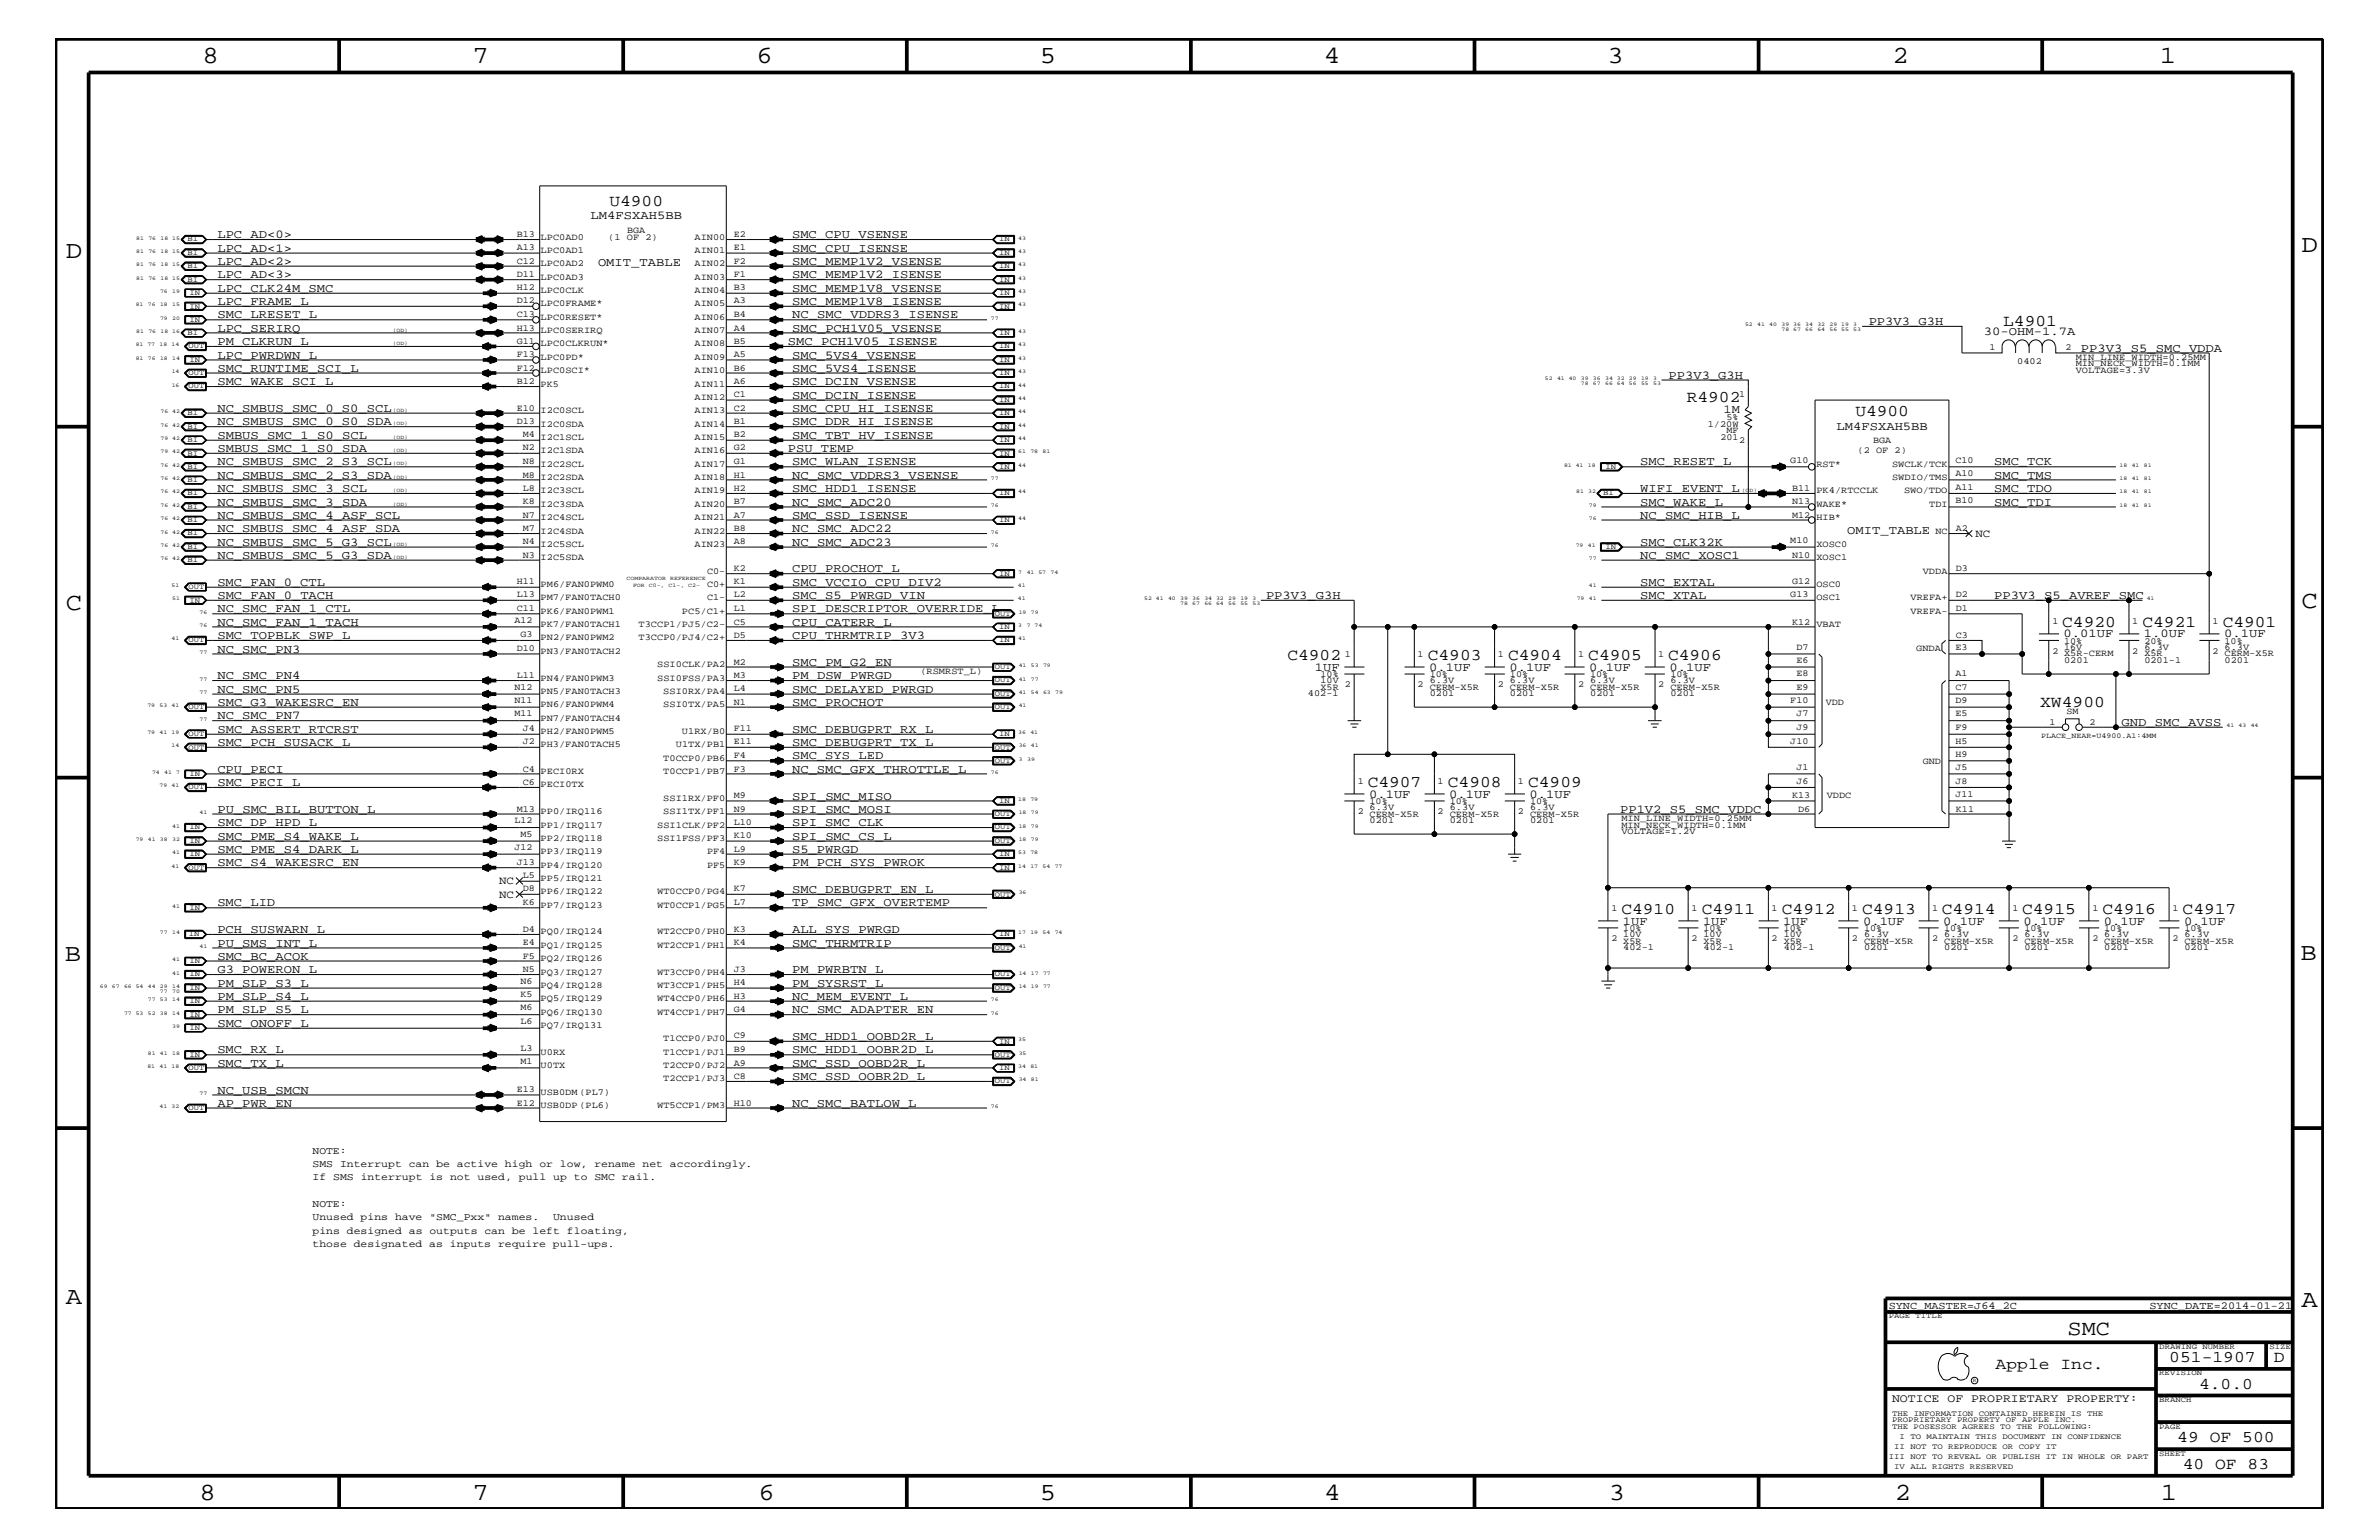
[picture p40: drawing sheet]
<svg xmlns="http://www.w3.org/2000/svg" width="432mm" height="279mm" viewBox="0 0 432 279" stroke-linecap="round" stroke-linejoin="round" font-family="sans-serif">
<defs><g id="words">
<g font-size="4.5">
<text x="36.7" y="11.5">8</text>
<text x="85.8" y="11.5">7</text>
<text x="137.3" y="11.5">6</text>
<text x="188.7" y="11.5">5</text>
<text x="240.3" y="11.5">4</text>
<text x="291.8" y="11.5">3</text>
<text x="343.5" y="11.5">2</text>
<text x="392" y="11.5">1</text>
<text x="11.9" y="46.8">D</text>
<text x="417.7" y="45.7">D</text>
<text x="11.9" y="110.6">C</text>
<text x="417.7" y="110.3">C</text>
<text x="11.8" y="174.3">B</text>
<text x="417.6" y="174.2">B</text>
<text x="11.9" y="236.7">A</text>
<text x="417.7" y="237.1">A</text>
<text x="36.2" y="272.1">8</text>
<text x="85.8" y="272.1">7</text>
<text x="137.7" y="272.1">6</text>
<text x="188.7" y="272.1">5</text>
<text x="240.4" y="272.1">4</text>
<text x="292" y="272.1">3</text>
<text x="343.9" y="272.1">2</text>
<text x="392.2" y="272.1">1</text>
</g>
<text font-size="3.9" x="375.3" y="242.3">SMC</text>
<g font-size="3">
<text x="110.6" y="37.4">U4900</text>
<text x="363.6" y="59.1">L4901</text>
<text x="306.2" y="73">R4902</text>
<text x="336.8" y="75.6">U4900</text>
<text x="374.3" y="113.7">C4920</text>
<text x="388.9" y="113.7">C4921</text>
<text x="403.4" y="113.7">C4901</text>
<text x="233.7" y="119.8">C4902</text>
<text x="259.2" y="119.8">C4903</text>
<text x="273.7" y="119.8">C4904</text>
<text x="288.3" y="119.8">C4905</text>
<text x="302.8" y="119.8">C4906</text>
<text x="370.3" y="128.2">XW4900</text>
<text x="248.2" y="142.9">C4907</text>
<text x="262.8" y="142.9">C4908</text>
<text x="277.4" y="142.9">C4909</text>
<text x="294.3" y="165.9">C4910</text>
<text x="308.9" y="165.9">C4911</text>
<text x="323.4" y="165.9">C4912</text>
<text x="338" y="165.9">C4913</text>
<text x="352.5" y="165.9">C4914</text>
<text x="367" y="165.9">C4915</text>
<text x="381.6" y="165.9">C4916</text>
<text x="396.2" y="165.9">C4917</text>
<text x="362.2" y="248.4">Apple Inc.</text>
<text x="393.7" y="247.1">051-1907</text>
<text x="399.2" y="252">4.0.0</text>
<text x="412.7" y="247.1">D</text>
<text x="395.2" y="261.6">49 OF 500</text>
<text x="396.2" y="266.6">40 OF 83</text>
</g>
<g font-size="2.2">
<text x="107.2" y="39.8">LM4FSXAH5BB</text>
<text x="39.5" y="45.7">LPC_AD&lt;1&gt;</text>
<text x="39.5" y="43.2">LPC_AD&lt;0&gt;</text>
<text x="143.8" y="45.7">SMC_CPU_ISENSE</text>
<text x="143.8" y="43.2">SMC_CPU_VSENSE</text>
<text x="39.5" y="52.9">LPC_CLK24M_SMC</text>
<text x="39.5" y="50.5">LPC_AD&lt;3&gt;</text>
<text x="39.5" y="48">LPC_AD&lt;2&gt;</text>
<text x="108.5" y="48.3">OMIT_TABLE</text>
<text x="143.8" y="52.9">SMC_MEMP1V8_VSENSE</text>
<text x="143.8" y="50.5">SMC_MEMP1V2_ISENSE</text>
<text x="143.8" y="48">SMC_MEMP1V2_VSENSE</text>
<text x="39.5" y="57.8">SMC_LRESET_L</text>
<text x="39.5" y="55.3">LPC_FRAME_L</text>
<text x="143.8" y="57.8">NC_SMC_VDDRS3_ISENSE</text>
<text x="143.8" y="55.3">SMC_MEMP1V8_ISENSE</text>
<text x="339.2" y="59">PP3V3_G3H</text>
<text x="39.5" y="65.1">LPC_PWRDWN_L</text>
<text x="39.5" y="62.6">PM_CLKRUN_L</text>
<text x="39.5" y="60.2">LPC_SERIRQ</text>
<text x="143" y="62.6">SMC_PCH1V05_ISENSE</text>
<text x="143.8" y="65.1">SMC_5VS4_VSENSE</text>
<text x="143.8" y="60.2">SMC_PCH1V05_VSENSE</text>
<text x="360.1" y="60.8">30-OHM-1.7A</text>
<text x="377.7" y="63.9">PP3V3_S5_SMC_VDDA</text>
<text x="39.5" y="67.5">SMC_RUNTIME_SCI_L</text>
<text x="39.5" y="69.9">SMC_WAKE_SCI_L</text>
<text x="143.8" y="69.9">SMC_DCIN_VSENSE</text>
<text x="143.8" y="67.5">SMC_5VS4_ISENSE</text>
<text x="302.9" y="68.7">PP3V3_G3H</text>
<text x="39.5" y="77.2">NC_SMBUS_SMC_0_S0_SDA</text>
<text x="39.5" y="74.7">NC_SMBUS_SMC_0_S0_SCL</text>
<text x="143.8" y="77.2">SMC_DDR_HI_ISENSE</text>
<text x="143.8" y="72.3">SMC_DCIN_ISENSE</text>
<text x="143.8" y="74.7">SMC_CPU_HI_ISENSE</text>
<text x="312.8" y="74.9">1M</text>
<text x="39.5" y="79.6">SMBUS_SMC_1_S0_SCL</text>
<text x="39.5" y="82">SMBUS_SMC_1_S0_SDA</text>
<text x="143" y="82">PSU_TEMP</text>
<text x="143.8" y="79.6">SMC_TBT_HV_ISENSE</text>
<text x="333.3" y="78">LM4FSXAH5BB</text>
<text x="39.5" y="84.4">NC_SMBUS_SMC_2_S3_SCL</text>
<text x="39.5" y="89.3">NC_SMBUS_SMC_3_SCL</text>
<text x="39.5" y="86.9">NC_SMBUS_SMC_2_S3_SDA</text>
<text x="143.8" y="86.9">NC_SMC_VDDRS3_VSENSE</text>
<text x="143.8" y="84.4">SMC_WLAN_ISENSE</text>
<text x="143.8" y="89.3">SMC_HDD1_ISENSE</text>
<text x="297.7" y="84.4">SMC_RESET_L</text>
<text x="297.7" y="89.3">WIFI_EVENT_L</text>
<text x="361.9" y="89.3">SMC_TDO</text>
<text x="361.9" y="84.4">SMC_TCK</text>
<text x="362" y="86.9">SMC_TMS</text>
<text x="39.5" y="91.7">NC_SMBUS_SMC_3_SDA</text>
<text x="39.5" y="94.2">NC_SMBUS_SMC_4_ASF_SCL</text>
<text x="143.8" y="91.7">NC_SMC_ADC20</text>
<text x="143.8" y="94.2">SMC_SSD_ISENSE</text>
<text x="297.7" y="91.7">SMC_WAKE_L</text>
<text x="297.7" y="94.2">NC_SMC_HIB_L</text>
<text x="361.9" y="91.7">SMC_TDI</text>
<text x="39.5" y="99">NC_SMBUS_SMC_5_G3_SCL</text>
<text x="39.5" y="96.5">NC_SMBUS_SMC_4_ASF_SDA</text>
<text x="39.5" y="101.4">NC_SMBUS_SMC_5_G3_SDA</text>
<text x="143.8" y="96.5">NC_SMC_ADC22</text>
<text x="143.8" y="99">NC_SMC_ADC23</text>
<text x="297.7" y="99">SMC_CLK32K</text>
<text x="297.7" y="101.4">NC_SMC_XOSC1</text>
<text x="335.3" y="96.8">OMIT_TABLE</text>
<text x="39.5" y="106.3">SMC_FAN_0_CTL</text>
<text x="143.8" y="106.3">SMC_VCCIO_CPU_DIV2</text>
<text x="143.8" y="103.8">CPU_PROCHOT_L</text>
<text x="297.7" y="106.3">SMC_EXTAL</text>
<text x="39.5" y="111.1">NC_SMC_FAN_1_CTL</text>
<text x="39.5" y="113.6">NC_SMC_FAN_1_TACH</text>
<text x="39.5" y="108.7">SMC_FAN_0_TACH</text>
<text x="143.8" y="111.1">SPI_DESCRIPTOR_OVERRIDE_L</text>
<text x="143.8" y="113.6">CPU_CATERR_L</text>
<text x="143.8" y="108.7">SMC_S5_PWRGD_VIN</text>
<text x="229.8" y="108.7">PP3V3_G3H</text>
<text x="297.7" y="108.7">SMC_XTAL</text>
<text x="361.9" y="108.7">PP3V3_S5_AVREF_SMC</text>
<text x="39.5" y="118.4">NC_SMC_PN3</text>
<text x="39.5" y="115.9">SMC_TOPBLK_SWP_L</text>
<text x="143.8" y="115.9">CPU_THRMTRIP_3V3</text>
<text x="374.6" y="115.6">0.01UF</text>
<text x="389.1" y="115.6">1.0UF</text>
<text x="403.7" y="115.6">0.1UF</text>
<text x="39.5" y="125.7">NC_SMC_PN5</text>
<text x="39.5" y="123.2">NC_SMC_PN4</text>
<text x="143.8" y="123.2">PM_DSW_PWRGD</text>
<text x="143.8" y="125.7">SMC_DELAYED_PWRGD</text>
<text x="143.8" y="120.8">SMC_PM_G2_EN</text>
<text x="238.7" y="121.7">1UF</text>
<text x="259.4" y="121.7">0.1UF</text>
<text x="274" y="121.7">0.1UF</text>
<text x="288.5" y="121.7">0.1UF</text>
<text x="303" y="121.7">0.1UF</text>
<text x="39.5" y="130.5">NC_SMC_PN7</text>
<text x="39.5" y="128">SMC_G3_WAKESRC_EN</text>
<text x="143.8" y="128">SMC_PROCHOT</text>
<text x="385.1" y="131.7">GND_SMC_AVSS</text>
<text x="39.5" y="133">SMC_ASSERT_RTCRST</text>
<text x="39.5" y="135.3">SMC_PCH_SUSACK_L</text>
<text x="143.8" y="133">SMC_DEBUGPRT_RX_L</text>
<text x="143.8" y="137.8">SMC_SYS_LED</text>
<text x="143.8" y="135.3">SMC_DEBUGPRT_TX_L</text>
<text x="39.5" y="142.6">SMC_PECI_L</text>
<text x="39.5" y="140.2">CPU_PECI</text>
<text x="143.8" y="140.2">NC_SMC_GFX_THROTTLE_L</text>
<text x="39.5" y="147.5">PU_SMC_BIL_BUTTON_L</text>
<text x="39.5" y="149.9">SMC_DP_HPD_L</text>
<text x="143.8" y="145.1">SPI_SMC_MISO</text>
<text x="143.8" y="147.5">SPI_SMC_MOSI</text>
<text x="143.8" y="149.9">SPI_SMC_CLK</text>
<text x="248.5" y="144.7">0.1UF</text>
<text x="263.1" y="144.7">0.1UF</text>
<text x="277.6" y="144.7">0.1UF</text>
<text x="294" y="147.5">PP1V2_S5_SMC_VDDC</text>
<text x="39.5" y="152.3">SMC_PME_S4_WAKE_L</text>
<text x="39.5" y="154.7">SMC_PME_S4_DARK_L</text>
<text x="143.8" y="152.3">SPI_SMC_CS_L</text>
<text x="143.8" y="154.7">S5_PWRGD</text>
<text x="39.5" y="157.2">SMC_S4_WAKESRC_EN</text>
<text x="143.8" y="162">SMC_DEBUGPRT_EN_L</text>
<text x="143.8" y="157.2">PM_PCH_SYS_PWROK</text>
<text x="39.5" y="164.5">SMC_LID</text>
<text x="143.8" y="164.5">TP_SMC_GFX_OVERTEMP</text>
<text x="294.6" y="167.8">1UF</text>
<text x="309.1" y="167.8">1UF</text>
<text x="323.7" y="167.8">1UF</text>
<text x="338.2" y="167.8">0.1UF</text>
<text x="352.7" y="167.8">0.1UF</text>
<text x="367.3" y="167.8">0.1UF</text>
<text x="381.8" y="167.8">0.1UF</text>
<text x="396.4" y="167.8">0.1UF</text>
<text x="39.5" y="169.3">PCH_SUSWARN_L</text>
<text x="39.5" y="171.7">PU_SMS_INT_L</text>
<text x="143.8" y="169.3">ALL_SYS_PWRGD</text>
<text x="143.8" y="171.7">SMC_THRMTRIP</text>
<text x="39.5" y="174.2">SMC_BC_ACOK</text>
<text x="39.5" y="179">PM_SLP_S3_L</text>
<text x="39.5" y="176.6">G3_POWERON_L</text>
<text x="143.8" y="179">PM_SYSRST_L</text>
<text x="143.8" y="176.6">PM_PWRBTN_L</text>
<text x="39.5" y="183.8">PM_SLP_S5_L</text>
<text x="39.5" y="181.4">PM_SLP_S4_L</text>
<text x="143.8" y="181.4">NC_MEM_EVENT_L</text>
<text x="143.8" y="183.8">NC_SMC_ADAPTER_EN</text>
<text x="39.5" y="186.3">SMC_ONOFF_L</text>
<text x="39.5" y="191.1">SMC_RX_L</text>
<text x="143.8" y="191.1">SMC_HDD1_OOBR2D_L</text>
<text x="143.8" y="188.7">SMC_HDD1_OOBD2R_L</text>
<text x="39.5" y="193.6">SMC_TX_L</text>
<text x="143.8" y="195.9">SMC_SSD_OOBR2D_L</text>
<text x="143.8" y="193.6">SMC_SSD_OOBD2R_L</text>
<text x="39.5" y="200.9">AP_PWR_EN</text>
<text x="39.5" y="198.4">NC_USB_SMCN</text>
<text x="143.8" y="200.9">NC_SMC_BATLOW_L</text>
</g>
<text font-size="2.1" x="343.4" y="254.4">NOTICE OF PROPRIETARY PROPERTY:</text>
<g font-size="2">
<text x="358.6" y="97.4">NC</text>
<text x="90.6" y="160.5">NC</text>
<text x="90.6" y="162.8">NC</text>
</g>
<g font-size="1.9">
<text x="56.7" y="209.3">NOTE:</text>
<text x="56.7" y="214.2">If SMS interrupt is not used, pull up to SMC rail.</text>
<text x="56.7" y="211.7">SMS Interrupt can be active high or low, rename net accordingly.</text>
<text x="56.7" y="221.4">Unused pins have &quot;SMC_Pxx&quot; names.</text>
<text x="56.7" y="219">NOTE:</text>
<text x="100.4" y="221.4">Unused</text>
<text x="56.7" y="226.3">those designated as inputs require pull-ups.</text>
<text x="56.7" y="223.9">pins designed as outputs can be left floating,</text>
<text x="342.8" y="237.4">SYNC_MASTER=J64_2C</text>
<text x="390.1" y="237.4">SYNC_DATE=2014-01-21</text>
</g>
<g font-size="1.7">
<text x="93.8" y="45.4">A13</text>
<text x="93.8" y="47.9">C12</text>
<text x="93.8" y="43">B13</text>
<text x="98.1" y="45.9">LPC0AD1</text>
<text x="98.1" y="43.5">LPC0AD0</text>
<text x="110.4" y="43.5">(1 OF 2)</text>
<text x="113.8" y="42.3">BGA</text>
<text x="126.1" y="45.9">AIN01</text>
<text x="126.1" y="43.5">AIN00</text>
<text x="133.2" y="45.4">E1</text>
<text x="133.2" y="43">E2</text>
<text x="133.2" y="47.9">F2</text>
<text x="93.8" y="50.2">D11</text>
<text x="93.8" y="52.7">H12</text>
<text x="98.1" y="50.7">LPC0AD3</text>
<text x="98.1" y="53.2">LPC0CLK</text>
<text x="98.1" y="48.3">LPC0AD2</text>
<text x="126.1" y="53.2">AIN04</text>
<text x="126.1" y="50.7">AIN03</text>
<text x="126.1" y="48.3">AIN02</text>
<text x="133.2" y="52.7">B3</text>
<text x="133.2" y="50.2">F1</text>
<text x="93.8" y="60">H13</text>
<text x="93.8" y="55.1">D12</text>
<text x="93.8" y="57.5">C13</text>
<text x="98.1" y="55.6">LPC0FRAME*</text>
<text x="98.1" y="58">LPC0RESET*</text>
<text x="126.1" y="55.6">AIN05</text>
<text x="126.1" y="58">AIN06</text>
<text x="133.2" y="60">A4</text>
<text x="133.2" y="55.1">A3</text>
<text x="133.2" y="57.5">B4</text>
<text x="93.8" y="62.3">G11</text>
<text x="93.8" y="64.8">F13</text>
<text x="98.1" y="62.9">LPC0CLKRUN*</text>
<text x="98.1" y="65.3">LPC0PD*</text>
<text x="98.1" y="60.4">LPC0SERIRQ</text>
<text x="126.1" y="62.9">AIN08</text>
<text x="126.1" y="60.4">AIN07</text>
<text x="126.1" y="65.3">AIN09</text>
<text x="133.2" y="62.3">B5</text>
<text x="133.2" y="64.8">A5</text>
<text x="361.1" y="63.4">1</text>
<text x="366.1" y="66">0402</text>
<text x="374.9" y="63.4">2</text>
<text x="376.8" y="65.3">MIN_LINE_WIDTH=0.25MM</text>
<text x="93.8" y="67.3">F12</text>
<text x="93.8" y="69.6">B12</text>
<text x="98.1" y="70.1">PK5</text>
<text x="98.1" y="67.7">LPC0SCI*</text>
<text x="126.1" y="70.1">AIN11</text>
<text x="126.1" y="67.7">AIN10</text>
<text x="133.2" y="69.6">A6</text>
<text x="133.2" y="67.3">B6</text>
<text x="315.6" y="72">1</text>
<text x="376.8" y="66.5">MIN_NECK_WIDTH=0.1MM</text>
<text x="376.8" y="67.7">VOLTAGE=3.3V</text>
<text x="93.8" y="76.9">D13</text>
<text x="93.8" y="74.5">E10</text>
<text x="98.1" y="77.4">I2C0SDA</text>
<text x="98.1" y="75">I2C0SCL</text>
<text x="126.1" y="75">AIN13</text>
<text x="126.1" y="77.4">AIN14</text>
<text x="126.1" y="72.6">AIN12</text>
<text x="133.2" y="74.5">C2</text>
<text x="133.2" y="76.9">B1</text>
<text x="133.2" y="72.1">C1</text>
<text x="310" y="77.4">1/20W</text>
<text x="313.4" y="76.2">5%</text>
<text x="94.9" y="81.7">N2</text>
<text x="94.9" y="79.4">M4</text>
<text x="98.1" y="79.9">I2C1SCL</text>
<text x="98.1" y="82.2">I2C1SDA</text>
<text x="126.1" y="79.9">AIN15</text>
<text x="126.1" y="82.2">AIN16</text>
<text x="133.2" y="79.4">B2</text>
<text x="133.2" y="81.7">G2</text>
<text x="312.3" y="79.9">201</text>
<text x="313.4" y="78.6">MF</text>
<text x="315.6" y="80.5">2</text>
<text x="325" y="83.9">G10</text>
<text x="337.1" y="82.2">(2 OF 2)</text>
<text x="340" y="80.5">BGA</text>
<text x="354.9" y="83.9">C10</text>
<text x="94.9" y="86.6">M8</text>
<text x="94.9" y="84.2">N8</text>
<text x="94.9" y="89">L8</text>
<text x="98.1" y="87.1">I2C2SDA</text>
<text x="98.1" y="89.5">I2C3SCL</text>
<text x="98.1" y="84.7">I2C2SCL</text>
<text x="126.1" y="84.7">AIN17</text>
<text x="126.1" y="87.1">AIN18</text>
<text x="126.1" y="89.5">AIN19</text>
<text x="133.2" y="84.2">G1</text>
<text x="133.2" y="86.6">H1</text>
<text x="133.2" y="89">H2</text>
<text x="325.3" y="89">B11</text>
<text x="329.7" y="84.7">RST*</text>
<text x="329.7" y="89.5">PK4/RTCCLK</text>
<text x="343.4" y="84.7">SWCLK/TCK</text>
<text x="343.4" y="87.1">SWDIO/TMS</text>
<text x="345.6" y="89.5">SWO/TDO</text>
<text x="354.9" y="88.8">A11</text>
<text x="354.9" y="86.4">A10</text>
<text x="94.9" y="91.5">K8</text>
<text x="94.9" y="93.9">N7</text>
<text x="98.1" y="92">I2C3SDA</text>
<text x="98.1" y="94.3">I2C4SCL</text>
<text x="126.1" y="94.3">AIN21</text>
<text x="126.1" y="92">AIN20</text>
<text x="133.2" y="93.9">A7</text>
<text x="133.2" y="91.5">B7</text>
<text x="325.3" y="93.9">M12</text>
<text x="325.3" y="91.5">N13</text>
<text x="329.7" y="94.3">HIB*</text>
<text x="329.7" y="92">WAKE*</text>
<text x="350.2" y="92">TDI</text>
<text x="354.9" y="91.2">B10</text>
<text x="94.9" y="98.7">N4</text>
<text x="94.9" y="101.2">N3</text>
<text x="94.9" y="96.3">M7</text>
<text x="98.1" y="96.8">I2C4SDA</text>
<text x="98.1" y="101.6">I2C5SDA</text>
<text x="98.1" y="99.3">I2C5SCL</text>
<text x="126.1" y="99.3">AIN23</text>
<text x="126.1" y="96.8">AIN22</text>
<text x="133.2" y="98.7">A8</text>
<text x="133.2" y="96.3">B8</text>
<text x="325" y="98.5">M10</text>
<text x="325.3" y="101.2">N10</text>
<text x="329.7" y="99.3">XOSC0</text>
<text x="329.7" y="101.6">XOSC1</text>
<text x="351.3" y="96.8">NC</text>
<text x="355" y="96.3">A2</text>
<text x="93.8" y="106">H11</text>
<text x="98.1" y="106.5">PM6/FAN0PWM0</text>
<text x="128.4" y="104.1">C0-</text>
<text x="128.4" y="106.5">C0+</text>
<text x="133.2" y="106">K1</text>
<text x="133.2" y="103.6">K2</text>
<text x="325.3" y="106">G12</text>
<text x="329.7" y="106.5">OSC0</text>
<text x="349" y="104.1">VDDA</text>
<text x="355" y="103.6">D3</text>
<text x="93.4" y="113.1">A12</text>
<text x="93.8" y="108.4">L13</text>
<text x="93.8" y="110.9">C11</text>
<text x="98.1" y="108.9">PM7/FAN0TACH0</text>
<text x="98.1" y="113.7">PK7/FAN0TACH1</text>
<text x="98.1" y="111.4">PK6/FAN0PWM1</text>
<text x="115.9" y="113.7">T3CCP1/PJ5/C2-</text>
<text x="123.8" y="111.4">PC5/C1+</text>
<text x="128.4" y="108.9">C1-</text>
<text x="133.2" y="113.3">C5</text>
<text x="133.2" y="108.4">L2</text>
<text x="133.2" y="110.9">L1</text>
<text x="325" y="108.2">G13</text>
<text x="325.3" y="113.3">K12</text>
<text x="329.7" y="108.9">OSC1</text>
<text x="329.7" y="113.7">VBAT</text>
<text x="346.8" y="111.4">VREFA-</text>
<text x="346.8" y="108.9">VREFA+</text>
<text x="355" y="110.9">D1</text>
<text x="355" y="108.4">D2</text>
<text x="372.5" y="113.1">1</text>
<text x="387" y="113.1">1</text>
<text x="401.6" y="113.1">1</text>
<text x="93.8" y="118.1">D10</text>
<text x="94.5" y="115.5">G3</text>
<text x="98.1" y="118.6">PN3/FAN0TACH2</text>
<text x="98.1" y="116.2">PN2/FAN0PWM2</text>
<text x="115.9" y="116.2">T3CCP0/PJ4/C2+</text>
<text x="133.2" y="115.7">D5</text>
<text x="244.1" y="119.2">1</text>
<text x="257.3" y="119.2">1</text>
<text x="271.9" y="119.2">1</text>
<text x="286.4" y="119.2">1</text>
<text x="301" y="119.2">1</text>
<text x="326.1" y="117.9">D7</text>
<text x="347.8" y="118.1">GNDA</text>
<text x="354.9" y="117.9">E3</text>
<text x="355" y="115.7">C3</text>
<text x="372.5" y="118.6">2 X5R-CERM</text>
<text x="374.6" y="116.8">10%</text>
<text x="374.6" y="117.9">16V</text>
<text x="387" y="118.6">2 X5R</text>
<text x="389.2" y="117.9">6.3V</text>
<text x="389.2" y="116.8">20%</text>
<text x="401.6" y="118.6">2 CERM-X5R</text>
<text x="403.8" y="116.8">10%</text>
<text x="403.8" y="117.9">6.3V</text>
<text x="93.4" y="125.2">N12</text>
<text x="93.8" y="123">L11</text>
<text x="98.1" y="123.5">PN4/FAN0PWM3</text>
<text x="98.1" y="125.9">PN5/FAN0TACH3</text>
<text x="119.3" y="121">SSI0CLK/PA2</text>
<text x="119.3" y="123.5">SSI0FSS/PA3</text>
<text x="120.4" y="125.9">SSI0RX/PA4</text>
<text x="133.2" y="125.4">L4</text>
<text x="133.2" y="120.6">M2</text>
<text x="133.2" y="123">M3</text>
<text x="167" y="122.3">(RSMRST_L)</text>
<text x="239.7" y="122.9">10%</text>
<text x="239.7" y="125.2">X5R</text>
<text x="239.7" y="124">10V</text>
<text x="244.1" y="124.7">2</text>
<text x="257.3" y="124.7">2</text>
<text x="259.5" y="122.9">10%</text>
<text x="259.5" y="125.2">CERM-X5R</text>
<text x="259.5" y="124">6.3V</text>
<text x="271.9" y="124.7">2</text>
<text x="274.1" y="125.2">CERM-X5R</text>
<text x="274.1" y="122.9">10%</text>
<text x="274.1" y="124">6.3V</text>
<text x="286.4" y="124.7">2</text>
<text x="288.6" y="122.9">10%</text>
<text x="288.6" y="125.2">CERM-X5R</text>
<text x="288.6" y="124">6.3V</text>
<text x="301" y="124.7">2</text>
<text x="303.2" y="122.9">10%</text>
<text x="303.2" y="125.2">CERM-X5R</text>
<text x="303.2" y="124">6.3V</text>
<text x="326.1" y="120.3">E6</text>
<text x="326.1" y="122.7">E8</text>
<text x="326.1" y="125.2">E9</text>
<text x="354.9" y="125.2">C7</text>
<text x="354.9" y="122.7">A1</text>
<text x="374.6" y="120.3">0201</text>
<text x="389.2" y="120.3">0201-1</text>
<text x="403.8" y="120.3">0201</text>
<text x="93.4" y="130">M11</text>
<text x="93.4" y="127.6">N11</text>
<text x="98.1" y="130.8">PN7/FAN0TACH4</text>
<text x="98.1" y="128.3">PN6/FAN0PWM4</text>
<text x="120.4" y="128.3">SSI0TX/PA5</text>
<text x="133.2" y="127.9">N1</text>
<text x="237.4" y="126.4">402-1</text>
<text x="259.5" y="126.4">0201</text>
<text x="274.1" y="126.4">0201</text>
<text x="288.6" y="126.4">0201</text>
<text x="303.2" y="126.4">0201</text>
<text x="325" y="127.6">F10</text>
<text x="326.1" y="130">J7</text>
<text x="331.4" y="128">VDD</text>
<text x="354.9" y="130">E5</text>
<text x="354.9" y="127.6">D9</text>
<text x="372" y="131.6">1</text>
<text x="375.1" y="129.6">SM</text>
<text x="379.3" y="131.6">2</text>
<text x="94.9" y="135.1">J2</text>
<text x="94.9" y="132.7">J4</text>
<text x="98.1" y="135.6">PH3/FAN0TACH5</text>
<text x="98.1" y="133.2">PH2/FAN0PWM5</text>
<text x="122.7" y="135.6">U1TX/PB1</text>
<text x="123.8" y="133.2">U1RX/B0</text>
<text x="133.2" y="137.5">F4</text>
<text x="133.2" y="132.7">F11</text>
<text x="133.2" y="135.1">E11</text>
<text x="325" y="134.9">J10</text>
<text x="326.1" y="132.4">J9</text>
<text x="354.9" y="132.4">F9</text>
<text x="354.9" y="134.9">H5</text>
<text x="354.9" y="137.3">H9</text>
<text x="94.9" y="140">C4</text>
<text x="94.9" y="142.4">C6</text>
<text x="98.1" y="140.4">PECI0RX</text>
<text x="98.1" y="142.9">PECI0TX</text>
<text x="120.4" y="140.4">T0CCP1/PB7</text>
<text x="120.4" y="138">T0CCP0/PB6</text>
<text x="133.2" y="140">F3</text>
<text x="246.5" y="142.3">1</text>
<text x="260.9" y="142.3">1</text>
<text x="275.5" y="142.3">1</text>
<text x="326.1" y="139.7">J1</text>
<text x="326.1" y="142.2">J6</text>
<text x="349" y="138.6">GND</text>
<text x="354.9" y="139.7">J5</text>
<text x="354.9" y="142.2">J8</text>
<text x="93.4" y="149.4">L12</text>
<text x="93.8" y="147.3">M13</text>
<text x="98.1" y="147.7">PP0/IRQ116</text>
<text x="120.4" y="145.3">SSI1RX/PF0</text>
<text x="120.4" y="147.7">SSI1TX/PF1</text>
<text x="133.2" y="149.6">L10</text>
<text x="133.2" y="147.3">N9</text>
<text x="133.2" y="144.8">M9</text>
<text x="246.5" y="147.7">2</text>
<text x="248.6" y="147">6.3V</text>
<text x="248.6" y="148.2">CERM-X5R</text>
<text x="248.6" y="149.4">0201</text>
<text x="248.6" y="145.9">10%</text>
<text x="260.9" y="147.7">2</text>
<text x="263.1" y="147">6.3V</text>
<text x="263.1" y="148.2">CERM-X5R</text>
<text x="263.1" y="149.4">0201</text>
<text x="263.1" y="145.9">10%</text>
<text x="275.5" y="147.7">2</text>
<text x="277.7" y="147">6.3V</text>
<text x="277.7" y="148.2">CERM-X5R</text>
<text x="277.7" y="149.4">0201</text>
<text x="277.7" y="145.9">10%</text>
<text x="294.3" y="149">MIN_LINE_WIDTH=0.25MM</text>
<text x="325.3" y="144.8">K13</text>
<text x="326.4" y="147.3">D6</text>
<text x="331.6" y="144.7">VDDC</text>
<text x="354.9" y="144.6">J11</text>
<text x="355" y="147.3">K11</text>
<text x="93.4" y="154.3">J12</text>
<text x="94.5" y="151.8">M5</text>
<text x="98.1" y="155">PP3/IRQ119</text>
<text x="98.1" y="150.1">PP1/IRQ117</text>
<text x="98.1" y="152.6">PP2/IRQ118</text>
<text x="119.3" y="152.6">SSI1FSS/PF3</text>
<text x="119.3" y="150.1">SSI1CLK/PF2</text>
<text x="128.4" y="155">PF4</text>
<text x="133.2" y="154.5">L9</text>
<text x="133.2" y="152.1">K10</text>
<text x="294.3" y="151.3">VOLTAGE=1.2V</text>
<text x="294.3" y="150.1">MIN_NECK_WIDTH=0.1MM</text>
<text x="93.8" y="156.9">J13</text>
<text x="94.9" y="161.7">D8</text>
<text x="94.9" y="159.4">L5</text>
<text x="98.1" y="159.9">PP5/IRQ121</text>
<text x="98.1" y="157.4">PP4/IRQ120</text>
<text x="128.4" y="157.4">PF5</text>
<text x="133.2" y="161.7">K7</text>
<text x="133.2" y="156.9">K9</text>
<text x="94.9" y="164.2">K6</text>
<text x="98.1" y="162.2">PP6/IRQ122</text>
<text x="98.1" y="164.7">PP7/IRQ123</text>
<text x="119.3" y="162.2">WT0CCP0/PG4</text>
<text x="119.3" y="164.7">WT0CCP1/PG5</text>
<text x="133.2" y="164.2">L7</text>
<text x="292.5" y="165.3">1</text>
<text x="307" y="165.3">1</text>
<text x="321.6" y="165.3">1</text>
<text x="336.1" y="165.3">1</text>
<text x="350.7" y="165.3">1</text>
<text x="365.3" y="165.3">1</text>
<text x="379.8" y="165.3">1</text>
<text x="394.3" y="165.3">1</text>
<text x="94.9" y="169">D4</text>
<text x="94.9" y="171.5">E4</text>
<text x="94.9" y="173.9">F5</text>
<text x="98.1" y="169.5">PQ0/IRQ124</text>
<text x="98.1" y="172">PQ1/IRQ125</text>
<text x="119.3" y="169.5">WT2CCP0/PH0</text>
<text x="119.3" y="172">WT2CCP1/PH1</text>
<text x="133.2" y="169">K3</text>
<text x="133.2" y="171.5">K4</text>
<text x="292.5" y="170.7">2</text>
<text x="294.6" y="172.4">402-1</text>
<text x="294.6" y="170">10V</text>
<text x="294.6" y="171.2">X5R</text>
<text x="294.6" y="168.9">10%</text>
<text x="307" y="170.7">2</text>
<text x="309.2" y="172.4">402-1</text>
<text x="309.2" y="170">10V</text>
<text x="309.2" y="171.2">X5R</text>
<text x="309.2" y="168.9">10%</text>
<text x="321.6" y="170.7">2</text>
<text x="323.8" y="172.4">402-1</text>
<text x="323.8" y="170">10V</text>
<text x="323.8" y="171.2">X5R</text>
<text x="323.8" y="168.9">10%</text>
<text x="336.1" y="170.7">2</text>
<text x="338.3" y="170">6.3V</text>
<text x="338.3" y="171.2">CERM-X5R</text>
<text x="338.3" y="172.4">0201</text>
<text x="338.3" y="168.9">10%</text>
<text x="350.7" y="170.7">2</text>
<text x="352.9" y="170">6.3V</text>
<text x="352.9" y="171.2">CERM-X5R</text>
<text x="352.9" y="172.4">0201</text>
<text x="352.9" y="168.9">10%</text>
<text x="365.3" y="170.7">2</text>
<text x="367.5" y="170">6.3V</text>
<text x="367.5" y="171.2">CERM-X5R</text>
<text x="367.5" y="172.4">0201</text>
<text x="367.5" y="168.9">10%</text>
<text x="379.8" y="170.7">2</text>
<text x="381.9" y="170">6.3V</text>
<text x="381.9" y="171.2">CERM-X5R</text>
<text x="381.9" y="172.4">0201</text>
<text x="381.9" y="168.9">10%</text>
<text x="394.3" y="170.7">2</text>
<text x="396.5" y="170">6.3V</text>
<text x="396.5" y="171.2">CERM-X5R</text>
<text x="396.5" y="172.4">0201</text>
<text x="396.5" y="168.9">10%</text>
<text x="94.5" y="178.5">N6</text>
<text x="94.9" y="176.3">N5</text>
<text x="98.1" y="174.4">PQ2/IRQ126</text>
<text x="98.1" y="176.8">PQ3/IRQ127</text>
<text x="98.1" y="179.3">PQ4/IRQ128</text>
<text x="119.3" y="179.3">WT3CCP1/PH5</text>
<text x="119.3" y="176.8">WT3CCP0/PH4</text>
<text x="133.2" y="176.3">J3</text>
<text x="133.2" y="178.8">H4</text>
<text x="94.5" y="181">K5</text>
<text x="94.5" y="185.8">L6</text>
<text x="94.5" y="183.3">M6</text>
<text x="98.1" y="181.6">PQ5/IRQ129</text>
<text x="98.1" y="184.1">PQ6/IRQ130</text>
<text x="119.3" y="184.1">WT4CCP1/PH7</text>
<text x="119.3" y="181.6">WT4CCP0/PH6</text>
<text x="133.2" y="183.6">G4</text>
<text x="133.2" y="181.2">H3</text>
<text x="94.5" y="190.6">L3</text>
<text x="98.1" y="186.5">PQ7/IRQ131</text>
<text x="98.1" y="191.4">U0RX</text>
<text x="120.4" y="191.4">T1CCP1/PJ1</text>
<text x="120.4" y="188.9">T1CCP0/PJ0</text>
<text x="133.2" y="188.4">C9</text>
<text x="133.2" y="190.9">B9</text>
<text x="94.5" y="193.1">M1</text>
<text x="98.1" y="193.7">U0TX</text>
<text x="120.4" y="193.7">T2CCP0/PJ2</text>
<text x="120.4" y="196.2">T2CCP1/PJ3</text>
<text x="133.2" y="193.3">A9</text>
<text x="133.2" y="195.7">C8</text>
<text x="93.8" y="200.6">E12</text>
<text x="93.8" y="198.1">E13</text>
<text x="98.1" y="201">USB0DP (PL6)</text>
<text x="98.1" y="198.7">USB0DM (PL7)</text>
<text x="119.3" y="201">WT5CCP1/PM3</text>
<text x="133.2" y="200.6">H10</text>
</g>
<g font-size="1.4">
<text x="34" y="43.8">BI</text>
<text x="34" y="46.3">BI</text>
<text x="181.4" y="43.8">IN</text>
<text x="181.4" y="46.3">IN</text>
<text x="34" y="48.7">BI</text>
<text x="34" y="51.1">BI</text>
<text x="34.4" y="53.5">IN</text>
<text x="181.4" y="48.7">IN</text>
<text x="181.4" y="51.1">IN</text>
<text x="181.4" y="53.5">IN</text>
<text x="34.4" y="56">IN</text>
<text x="34.4" y="58.4">IN</text>
<text x="181.4" y="56">IN</text>
<text x="34" y="60.8">BI</text>
<text x="34.2" y="63.2">OUT</text>
<text x="34.4" y="65.6">IN</text>
<text x="181.4" y="60.8">IN</text>
<text x="181.4" y="63.2">IN</text>
<text x="181.4" y="65.6">IN</text>
<text x="34.2" y="68.1">OUT</text>
<text x="34.2" y="70.5">OUT</text>
<text x="181.4" y="68.1">IN</text>
<text x="181.4" y="70.5">IN</text>
<text x="34" y="75.4">BI</text>
<text x="34" y="77.8">BI</text>
<text x="181.4" y="75.4">IN</text>
<text x="181.4" y="72.9">IN</text>
<text x="181.4" y="77.8">IN</text>
<text x="34" y="80.2">BI</text>
<text x="34" y="82.7">BI</text>
<text x="181.4" y="82.7">IN</text>
<text x="181.4" y="80.2">IN</text>
<text x="34" y="85">BI</text>
<text x="34" y="87.5">BI</text>
<text x="34" y="89.9">BI</text>
<text x="181.4" y="89.9">IN</text>
<text x="181.4" y="85">IN</text>
<text x="291" y="89.9">BI</text>
<text x="291.4" y="85">IN</text>
<text x="34" y="92.3">BI</text>
<text x="34" y="94.8">BI</text>
<text x="181.4" y="94.8">IN</text>
<text x="34" y="99.6">BI</text>
<text x="34" y="97.1">BI</text>
<text x="291.4" y="99.6">IN</text>
<text x="34" y="102.1">BI</text>
<text x="34.2" y="106.9">OUT</text>
<text x="181.4" y="104.4">IN</text>
<text x="34.4" y="109.3">IN</text>
<text x="180.6" y="111.7">OUT</text>
<text x="34.2" y="116.5">OUT</text>
<text x="181.4" y="114.2">IN</text>
<text x="181.4" y="116.5">IN</text>
<text x="180.6" y="123.8">OUT</text>
<text x="180.6" y="121.4">OUT</text>
<text x="34.2" y="128.7">OUT</text>
<text x="180.6" y="126.3">OUT</text>
<text x="180.6" y="128.7">OUT</text>
<text x="34.2" y="136">OUT</text>
<text x="34.2" y="133.5">OUT</text>
<text x="180.6" y="136">OUT</text>
<text x="181.4" y="133.5">IN</text>
<text x="370.5" y="134">PLACE_NEAR=U4900.A1:4MM</text>
<text x="34.2" y="143.2">OUT</text>
<text x="34.4" y="140.8">IN</text>
<text x="180.6" y="138.4">OUT</text>
<text x="180.6" y="148.1">OUT</text>
<text x="181.4" y="145.7">IN</text>
<text x="34.4" y="150.5">IN</text>
<text x="34.4" y="152.9">IN</text>
<text x="34.4" y="155.4">IN</text>
<text x="180.6" y="150.5">OUT</text>
<text x="180.6" y="152.9">OUT</text>
<text x="181.4" y="155.4">IN</text>
<text x="34.2" y="157.8">OUT</text>
<text x="181.4" y="157.8">IN</text>
<text x="34.4" y="165">IN</text>
<text x="180.6" y="162.7">OUT</text>
<text x="34.3" y="169.9">IN</text>
<text x="180.6" y="172.3">OUT</text>
<text x="181.4" y="169.9">IN</text>
<text x="34.4" y="174.8">IN</text>
<text x="34.4" y="177.2">IN</text>
<text x="34.4" y="179.6">IN</text>
<text x="180.6" y="177.2">OUT</text>
<text x="180.6" y="179.6">OUT</text>
<text x="34.4" y="182.1">IN</text>
<text x="34.4" y="184.4">IN</text>
<text x="34.4" y="191.7">IN</text>
<text x="34.4" y="186.9">IN</text>
<text x="180.6" y="191.7">OUT</text>
<text x="181.4" y="189.3">IN</text>
<text x="34.2" y="194.2">OUT</text>
<text x="180.6" y="196.5">OUT</text>
<text x="181.4" y="194.2">IN</text>
<text x="34.2" y="201.5">OUT</text>
<text x="342.8" y="239.2">PAGE TITLE</text>
<text x="391.9" y="244.7">DRAWING NUMBER</text>
<text x="411.9" y="244.7">SIZE</text>
<text x="391.9" y="249.5">REVISION</text>
<text x="343.4" y="256.8">THE INFORMATION CONTAINED HEREIN IS THE</text>
<text x="391.9" y="254.4">BRANCH</text>
<text x="343.4" y="258">PROPRIETARY PROPERTY OF APPLE INC.</text>
<text x="343.4" y="259.3">THE POSESSOR AGREES TO THE FOLLOWING:</text>
<text x="343.8" y="262.9">II NOT TO REPRODUCE OR COPY IT</text>
<text x="344.8" y="261.1">I TO MAINTAIN THIS DOCUMENT IN CONFIDENCE</text>
<text x="391.9" y="259.3">PAGE</text>
<text x="342.8" y="264.7">III NOT TO REVEAL OR PUBLISH IT IN WHOLE OR PART</text>
<text x="343.8" y="266.6">IV ALL RIGHTS RESERVED</text>
<text x="391.9" y="264.1">SHEET</text>
</g>
<g font-size="1">
<text x="24.7" y="43.5">81</text>
<text x="24.7" y="45.9">81</text>
<text x="26.9" y="43.5">76</text>
<text x="26.9" y="45.9">76</text>
<text x="29.1" y="43.5">18 15</text>
<text x="29.1" y="45.9">18 15</text>
<text x="184.8" y="43.5">43</text>
<text x="184.8" y="45.9">43</text>
<text x="24.7" y="48.3">81</text>
<text x="24.7" y="50.7">81</text>
<text x="26.9" y="48.3">76</text>
<text x="26.9" y="50.7">76</text>
<text x="29" y="53.2">76</text>
<text x="29.1" y="48.3">18 15</text>
<text x="29.1" y="50.7">18 15</text>
<text x="31.2" y="53.2">19</text>
<text x="184.8" y="48.3">43</text>
<text x="184.8" y="50.7">43</text>
<text x="184.8" y="53.2">43</text>
<text x="24.6" y="55.6">81</text>
<text x="26.8" y="55.6">76</text>
<text x="29" y="58">79</text>
<text x="29" y="55.6">18</text>
<text x="31.2" y="58">20</text>
<text x="31.2" y="55.6">15</text>
<text x="179.8" y="58">77</text>
<text x="184.8" y="55.6">43</text>
<text x="316.7" y="59.2">52</text>
<text x="318.9" y="59.2">41</text>
<text x="321.1" y="59.2">40</text>
<text x="323.3" y="59.2">39 36</text>
<text x="327.7" y="59.2">34</text>
<text x="329.9" y="59.2">32</text>
<text x="332.1" y="59.2">29 19</text>
<text x="336.4" y="59.2">3</text>
<text x="24.6" y="65.3">81</text>
<text x="24.6" y="62.9">81 77</text>
<text x="24.7" y="60.4">81</text>
<text x="26.8" y="65.3">76</text>
<text x="26.9" y="60.4">76</text>
<text x="29" y="62.9">18</text>
<text x="29" y="65.3">18</text>
<text x="29.1" y="60.4">18 16</text>
<text x="31.2" y="62.9">14</text>
<text x="31.2" y="65.3">14</text>
<text x="71.3" y="62.6">(OD)</text>
<text x="71.3" y="60.2">(OD)</text>
<text x="184.8" y="60.4">43</text>
<text x="184.8" y="62.9">43</text>
<text x="184.8" y="65.3">43</text>
<text x="323.3" y="60.1">78 67</text>
<text x="327.7" y="60.1">66</text>
<text x="329.9" y="60.1">64</text>
<text x="332.1" y="60.1">56 55</text>
<text x="336.4" y="60.1">53</text>
<text x="31.2" y="67.7">14</text>
<text x="31.2" y="70.1">16</text>
<text x="184.8" y="67.7">43</text>
<text x="184.8" y="70.1">44</text>
<text x="280.4" y="68.9">52</text>
<text x="282.6" y="68.9">41 40</text>
<text x="286.9" y="68.9">39</text>
<text x="286.9" y="69.8">78</text>
<text x="289.1" y="68.9">36</text>
<text x="289.1" y="69.8">67</text>
<text x="291.3" y="68.9">34 32</text>
<text x="291.3" y="69.8">66 64</text>
<text x="295.7" y="69.8">56</text>
<text x="295.7" y="68.9">29</text>
<text x="297.9" y="68.9">19</text>
<text x="297.9" y="69.8">55</text>
<text x="300.1" y="68.9">3</text>
<text x="300.1" y="69.8">53</text>
<text x="29.1" y="75">76 42</text>
<text x="29.1" y="77.4">76 42</text>
<text x="71.3" y="74.7">(OD)</text>
<text x="71.3" y="77.2">(OD)</text>
<text x="184.8" y="75">44</text>
<text x="184.8" y="72.6">44</text>
<text x="184.8" y="77.4">44</text>
<text x="29.1" y="79.9">79 42</text>
<text x="29.1" y="82.2">79 42</text>
<text x="71.3" y="82">(OD)</text>
<text x="71.3" y="79.6">(OD)</text>
<text x="184.8" y="82.2">61</text>
<text x="184.8" y="79.9">44</text>
<text x="187" y="82.2">78</text>
<text x="189.2" y="82.2">81</text>
<text x="29.1" y="84.7">76 42</text>
<text x="29.1" y="87.1">76 42</text>
<text x="29.1" y="89.5">76 42</text>
<text x="71.3" y="86.9">(OD)</text>
<text x="71.3" y="84.4">(OD)</text>
<text x="71.3" y="89.3">(OD)</text>
<text x="179.8" y="87.1">77</text>
<text x="184.8" y="89.5">44</text>
<text x="184.8" y="84.7">44</text>
<text x="283.9" y="84.7">81 41</text>
<text x="286.1" y="89.5">81</text>
<text x="288.2" y="84.7">18</text>
<text x="288.3" y="89.5">32</text>
<text x="316.1" y="89.3">(OD)</text>
<text x="384.7" y="87.1">18</text>
<text x="384.7" y="84.7">18</text>
<text x="384.7" y="89.5">18</text>
<text x="386.9" y="87.1">41</text>
<text x="386.9" y="84.7">41</text>
<text x="386.9" y="89.5">41</text>
<text x="389.1" y="87.1">81</text>
<text x="389.1" y="84.7">81</text>
<text x="389.1" y="89.5">81</text>
<text x="29.1" y="94.3">76 42</text>
<text x="29.1" y="92">76 42</text>
<text x="71.3" y="91.7">(OD)</text>
<text x="179.8" y="92">76</text>
<text x="184.8" y="94.3">44</text>
<text x="288.4" y="94.3">76</text>
<text x="288.4" y="92">79</text>
<text x="384.7" y="92">18</text>
<text x="386.9" y="92">41</text>
<text x="389.1" y="92">81</text>
<text x="29.1" y="99.3">76 42</text>
<text x="29.1" y="101.6">76 42</text>
<text x="29.1" y="96.8">76 42</text>
<text x="71.3" y="101.4">(OD)</text>
<text x="71.3" y="99">(OD)</text>
<text x="179.8" y="99.3">76</text>
<text x="179.8" y="96.8">76</text>
<text x="286" y="99.3">79</text>
<text x="288.2" y="99.3">41</text>
<text x="288.4" y="101.6">77</text>
<text x="31.2" y="106.5">51</text>
<text x="113.7" y="105.3">COMPARATOR</text>
<text x="114.9" y="106.5">FOR</text>
<text x="117.8" y="106.5">C0-,</text>
<text x="121.3" y="106.5">C1-,</text>
<text x="121.6" y="105.3">REFERENCE</text>
<text x="124.9" y="106.5">C2-</text>
<text x="184.7" y="106.5">41</text>
<text x="184.8" y="104.1">7</text>
<text x="186.4" y="104.1">41 57</text>
<text x="190.7" y="104.1">74</text>
<text x="288.4" y="106.5">41</text>
<text x="31.2" y="108.9">51</text>
<text x="36.2" y="111.4">76</text>
<text x="36.2" y="113.7">76</text>
<text x="184.7" y="108.9">41</text>
<text x="184.8" y="113.7">3</text>
<text x="184.9" y="111.4">19</text>
<text x="186.4" y="113.7">7</text>
<text x="187.1" y="111.4">79</text>
<text x="187.8" y="113.7">74</text>
<text x="207.7" y="108.9">52 41</text>
<text x="212" y="108.9">40</text>
<text x="214.2" y="109.8">78</text>
<text x="214.2" y="108.9">39</text>
<text x="216.4" y="109.8">67</text>
<text x="216.4" y="108.9">36</text>
<text x="218.6" y="109.8">66 64</text>
<text x="218.6" y="108.9">34 32</text>
<text x="222.9" y="109.8">56</text>
<text x="222.9" y="108.9">29</text>
<text x="225.1" y="109.8">55</text>
<text x="225.1" y="108.9">19</text>
<text x="227.3" y="109.8">53</text>
<text x="227.3" y="108.9">3</text>
<text x="286.2" y="108.9">79</text>
<text x="288.4" y="108.9">41</text>
<text x="389.6" y="108.9">41</text>
<text x="31.2" y="116.2">41</text>
<text x="36.2" y="118.6">77</text>
<text x="184.8" y="116.2">41</text>
<text x="36.2" y="125.9">77</text>
<text x="36.2" y="123.5">77</text>
<text x="184.9" y="123.5">41</text>
<text x="184.9" y="121">41</text>
<text x="184.9" y="125.9">41</text>
<text x="187.1" y="123.5">77</text>
<text x="187.1" y="121">53</text>
<text x="187.1" y="125.9">54</text>
<text x="189.3" y="121">79</text>
<text x="189.3" y="125.9">63</text>
<text x="191.5" y="125.9">79</text>
<text x="26.8" y="128.3">79</text>
<text x="29" y="128.3">53</text>
<text x="31.2" y="128.3">41</text>
<text x="36.2" y="130.8">77</text>
<text x="184.9" y="128.3">41</text>
<text x="404.1" y="131.9">41</text>
<text x="406.3" y="131.9">43</text>
<text x="408.5" y="131.9">44</text>
<text x="26.8" y="133.2">79</text>
<text x="29" y="133.2">41</text>
<text x="31.2" y="135.6">14</text>
<text x="31.2" y="133.2">19</text>
<text x="184.8" y="133.2">36</text>
<text x="184.9" y="135.6">36</text>
<text x="187" y="133.2">41</text>
<text x="187.1" y="135.6">41</text>
<text x="27.6" y="140.4">74</text>
<text x="29" y="142.9">79</text>
<text x="29.8" y="140.4">41</text>
<text x="31.2" y="142.9">41</text>
<text x="32" y="140.4">7</text>
<text x="179.8" y="140.4">76</text>
<text x="184.9" y="138">3</text>
<text x="186.4" y="138">39</text>
<text x="36.2" y="147.7">41</text>
<text x="184.8" y="145.3">18</text>
<text x="184.9" y="147.7">18</text>
<text x="187" y="145.3">79</text>
<text x="187.1" y="147.7">79</text>
<text x="24.6" y="152.6">79</text>
<text x="26.8" y="152.6">41</text>
<text x="29" y="152.6">38</text>
<text x="31.2" y="155">41</text>
<text x="31.2" y="150.1">41</text>
<text x="31.2" y="152.6">32</text>
<text x="184.8" y="155">53</text>
<text x="184.9" y="150.1">18</text>
<text x="184.9" y="152.6">18</text>
<text x="187" y="155">78</text>
<text x="187.1" y="150.1">79</text>
<text x="187.1" y="152.6">79</text>
<text x="31.2" y="157.4">41</text>
<text x="184.8" y="157.4">14</text>
<text x="187" y="157.4">17</text>
<text x="189.2" y="157.4">54</text>
<text x="191.4" y="157.4">77</text>
<text x="31.2" y="164.7">41</text>
<text x="184.9" y="162.2">36</text>
<text x="29" y="169.5">77</text>
<text x="31.2" y="169.5">14</text>
<text x="36.2" y="172">41</text>
<text x="184.8" y="169.5">17</text>
<text x="184.9" y="172">41</text>
<text x="187" y="169.5">19</text>
<text x="189.2" y="169.5">54</text>
<text x="191.4" y="169.5">74</text>
<text x="18.1" y="179.3">69</text>
<text x="20.3" y="179.3">67</text>
<text x="22.5" y="179.3">66 54</text>
<text x="26.8" y="179.3">44</text>
<text x="29" y="179.3">29</text>
<text x="31.2" y="174.4">41</text>
<text x="31.2" y="176.8">41</text>
<text x="31.2" y="179.3">14</text>
<text x="184.9" y="179.3">14</text>
<text x="184.9" y="176.8">14</text>
<text x="187.1" y="179.3">19</text>
<text x="187.1" y="176.8">17</text>
<text x="189.3" y="179.3">77</text>
<text x="189.3" y="176.8">77</text>
<text x="22.5" y="184.1">77 53</text>
<text x="26.8" y="181.6">77</text>
<text x="26.8" y="184.1">52</text>
<text x="29" y="181.6">53</text>
<text x="29" y="184.1">38</text>
<text x="29" y="180.1">77</text>
<text x="31.2" y="181.6">14</text>
<text x="31.2" y="184.1">14</text>
<text x="31.2" y="180.1">70</text>
<text x="179.8" y="181.6">76</text>
<text x="179.8" y="184.1">76</text>
<text x="26.8" y="191.4">81</text>
<text x="29" y="191.4">41</text>
<text x="31.2" y="186.5">39</text>
<text x="31.2" y="191.4">18</text>
<text x="184.8" y="188.9">35</text>
<text x="184.9" y="191.4">35</text>
<text x="26.8" y="193.7">81</text>
<text x="29" y="193.7">41</text>
<text x="31.2" y="193.7">18</text>
<text x="184.8" y="193.7">34</text>
<text x="184.9" y="196.2">34</text>
<text x="187" y="193.7">81</text>
<text x="187.1" y="196.2">81</text>
<text x="29" y="201">41</text>
<text x="31.2" y="201">32</text>
<text x="36.2" y="198.7">77</text>
<text x="179.8" y="201">76</text>
<text x="358.1" y="250.7">R</text>
</g>
</g></defs>
<g fill="none" stroke="#000" stroke-width=".18">
<path d="M98 33.7h33.8v169.8h-33.8zM32.9 48.3l.7-.8h3.1l.8 .8-.8 .8h-3.1zM32.9 48.3l.7-.7h3.1l.7 .7-.7 .8h-3.1zM33.5 54.8h3.2l.8 .8-.8 .7h-3.2zM33.5 57.3h3.2l.8 .7-.8 .8h-3.2zM33.6 45.2h3.1l.7 .7-.7 .6h-3.1l-.6-.6zM33.6 47.7h3.1l.7 .6-.7 .7h-3.1l-.6-.7zM33.6 42.7h3.1l.8 .8-.8 .7h-3.1l-.7-.7zM33.6 45.2h3.1l.7 .7-.7 .7h-3.1l-.7-.7zM33.6 45.2h3.1l.8 .7-.8 .8h-3.1l-.7-.8zM33.6 50h3.1l.8 .7-.8 .8h-3.1l-.7-.8zM33.6 52.4v1.5"/>
<path d="M33.6 57.3h3.1l.7 .7-.7 .7h-3.1zM33.6 53.8h3.1M33.6 52.5h3.1M33.7 42.9h3l.6 .6-.6 .6h-3l-.6-.6zM33.7 45.3h3l.6 .6-.6 .6h-3l-.6-.6zM33.7 47.7h3l.6 .6-.6 .6h-3l-.6-.6zM33.7 50.2h3l.6 .5-.6 .6h-3l-.6-.6zM33.7 55h3l.6 .6-.6 .6h-3zM33.7 52.5v1.3M33.7 57.4h3l.6 .6-.6 .6h-3zM36.7 42.8h-3.1l-.6 .7 .6 .6h3.1M36.7 42.8h-3.1l-.7 .7 .7 .6h3.1"/>
<path d="M36.7 42.8l.7 .7-.7 .6M36.7 50.1h-3.1l-.6 .6 .6 .7h3.1M36.7 50.1h-3.1l-.7 .6 .7 .7h3.1M36.7 50.1l.7 .6-.7 .7M36.7 59.8h-3l-.6 .6 .6 .7h3M36.7 59.8h-3.1l-.6 .6 .6 .7h3.1M36.7 59.7h-3.1l-.7 .7 .7 .8h3.1M36.7 59.7l.8 .7-.8 .8M36.7 59.7l.7 .7-.7 .8M36.7 59.8l.7 .6-.7 .7M36.7 59.8l.6 .6-.6 .7M36.7 52.4h-3.2v1.5h3.2"/>
<path d="M36.7 52.4l.8 .8-.8 .7M36.7 52.4l.7 .8M36.7 52.5l.7 .7M36.7 52.5l.6 .7M37.3 43.5h60.7M37.3 45.9h60.7M37.3 48.3h60.7M37.3 50.7h60.7M37.3 55.6h59.4M37.3 53.2l-.6 .6M37.3 53.2h60.7M37.3 58h59.4"/>
<path d="M37.4 55.6l-.7 .6h-3.1M37.4 55.6l-.7 .7M37.4 55.6l-.7-.7h-3.1v1.4M37.4 53.2l-.7 .6M37.4 53.2l-.7 .7M131.8 43.5h48.5M131.8 45.9h48.5M131.8 48.3h48.5M131.8 50.7h48.5M131.8 55.6h48.5M131.8 53.2h48.5M131.8 58h47.4"/>
<path d="M180.2 48.3l.7-.8h3.3v1.6h-3.3zM180.2 48.3l.7-.7h3.2v1.5M180.2 43.5l.7 .6M180.2 50.7l.7 .7M180.3 43.5l.6-.6h3.1v1.2h-3.1zM180.3 45.9l.6-.6h3.1v1.2M180.3 50.7l.6-.5h3.1v1.1h-3.1zM180.3 45.9l.6 .6M180.3 53.2l.6 .6M180.9 55h3.1v1.2h-3.1l-.6-.6zM180.9 42.7h3.3v1.5h-3.3l-.7-.7zM180.9 45.2h3.3v1.5h-3.3l-.7-.8z"/>
<path d="M180.9 50h3.3v1.5h-3.3l-.7-.8zM180.9 52.4h3.3v1.5h-3.3l-.7-.7zM180.9 54.8h3.3v1.5h-3.3l-.7-.7zM180.9 42.8h3.2v1.3h-3.2M180.9 50.1h3.2v1.3h-3.2M180.9 54.9h3.2v1.4M180.9 54.9l-.6 .7 .6 .6h3.2M180.9 53.8h3.2M180.9 52.5h3.2M180.9 42.8l-.6 .7 .6 .6M180.9 42.8l-.7 .7M180.9 46.5h3.2"/>
<path d="M180.9 47.7l-.6 .6 .6 .7h3.2M180.9 47.7h3.2M180.9 47.7l-.6 .6M180.9 50.1l-.6 .6 .6 .7M180.9 50.1l-.7 .6M180.9 52.5l-.6 .7 .6 .6M180.9 52.5l-.6 .7M180.9 54.9l-.7 .7M180.9 59.8l-.6 .6 .6 .7M180.9 59.8h3.2M180.9 59.8l-.6 .6M184 47.7v1.2h-3.1l-.6-.6"/>
<path d="M184 52.5v1.3M184 59.8v1.3M184.1 45.2v1.4h-3.2l-.7-.7M184.1 52.4v1.5M184.1 59.7v1.5M184.1 45.2h-3.2l-.6 .7 .6 .6M338 59.2h18.1v4.8h7.3v-1.1a1.19 1.19 0 0 1 1.2-1.2 1.19 1.19 0 0 1 1.2 1.2M32.9 75l.7-.8h3.1l.8 .8-.8 .7h-3.1zM32.9 75l.7-.7h3.1l.7 .7-.7 .7h-3.1zM33.5 64.5h3.2l.8 .8-.8 .8h-3.2zM33.6 74.4h3.1l.7 .6-.7 .6h-3.1l-.6-.6zM33.6 76.7h3.1l.8 .7-.8 .8h-3.1l-.7-.8z"/>
<path d="M33.6 64.5v1.5h3.1l.7-.7M33.6 64.6h3.1l.7 .7M33.7 74.4h3l.6 .6-.6 .6h-3l-.6-.6zM33.7 76.8h3l.6 .6-.6 .6h-3l-.6-.6zM33.7 64.7h3l.6 .6-.6 .6h-3zM34.2 62.1h3.2v1.5h-3.2l-.8-.7zM34.2 69.4h3.2v1.5h-3.2l-.8-.8zM34.2 67l-.8 .7 .8 .7M34.2 67h3.2v1.4h-3.2M34.2 67l-.7 .7 .7 .7M34.3 62.2l-.7 .7 .7 .6M34.3 67.1h3v1.3h-3"/>
<path d="M34.3 67.1l-.7 .6 .7 .7M34.3 67.1l-.6 .6 .6 .7M34.3 69.5l-.7 .6 .7 .7M36.7 76.7h-3.1l-.6 .7 .6 .7h3.1M36.7 76.7h-3.1l-.7 .7 .7 .7h3.1M36.7 76.7l.7 .7-.7 .7M36.7 79.2h-3l-.6 .7 .6 .6h3M36.7 79.2h-3.1l-.6 .7 .6 .6h3.1M36.7 79.1h-3.1l-.7 .8 .7 .6h3.1M36.7 79.1l.8 .8-.8 .6M36.7 79.1l.7 .8-.7 .6M36.7 79.2l.7 .7-.7 .6"/>
<path d="M36.7 79.2l.6 .7-.6 .6M36.7 64.5l.7 .8M37.3 60.4h60.7M37.3 62.3h-3l-.6 .6 .6 .5h3M37.3 62.2v1.3M37.3 69.5v1.3M37.3 62.9h59.4M37.3 65.3h59.4M37.3 67.7h59.4M37.3 69.5h-3l-.6 .6 .6 .6h3M37.3 70.1h60.7M37.3 75h60.7"/>
<path d="M37.3 77.4h60.7M37.3 79.9h60.7M37.4 62.2h-3.2l-.7 .7 .7 .6h3.2M37.4 69.5h-3.2l-.7 .6 .7 .7h3.2M131.8 72.6h48.5M131.8 60.4h48.5M131.8 62.9h48.5M131.8 65.3h48.5M131.8 67.7h48.5M131.8 70.1h48.5M131.8 75h48.5M131.8 77.4h48.5"/>
<path d="M131.8 79.9h48.5M180.2 60.4l.7-.7h3.3v1.5h-3.3zM180.2 67.7l.7-.7h3.3v1.4h-3.3zM180.2 75l.7-.8h3.3v1.5h-3.3zM180.2 75l.7-.7h3.2v1.4M180.2 62.9l.7 .6M180.2 65.3l.7 .7M180.2 70.1l.7 .7M180.2 77.4l.7 .7M180.3 72.6l.6-.6h3.1v1.2M180.3 77.4l.6-.6h3.1v1.2h-3.1zM180.3 60.4l.6 .7"/>
<path d="M180.3 67.7l.6 .7M180.3 72.6l.6 .6M180.3 79.9l.6 .6M180.9 62.3h3.1v1.1h-3.1l-.6-.5zM180.9 64.7h3.1v1.2h-3.1l-.6-.6zM180.9 69.5h3.1v1.2h-3.1l-.6-.6zM180.9 62.1h3.3v1.5h-3.3l-.7-.7zM180.9 64.5h3.3v1.6h-3.3l-.7-.8zM180.9 69.4h3.3v1.5h-3.3l-.7-.8zM180.9 71.8h3.3v1.5h-3.3l-.7-.7zM180.9 76.7h3.3v1.5h-3.3l-.7-.8zM180.9 79.1h3.3v1.4h-3.3l-.7-.6z"/>
<path d="M180.9 62.2h3.2v1.3h-3.2M180.9 69.5h3.2v1.3h-3.2M180.9 76.7h3.2v1.4h-3.2M180.9 68.4h3.2M180.9 67.1h3.2M180.9 61.1h3.2M180.9 62.2l-.6 .7 .6 .6M180.9 62.2l-.7 .7M180.9 67.1l-.6 .6 .6 .7M180.9 67.1l-.6 .6M180.9 69.5l-.6 .6 .6 .7M180.9 69.5l-.7 .6"/>
<path d="M180.9 74.4l-.6 .6 .6 .6h3.2M180.9 74.4h3.2M180.9 74.4l-.6 .6M180.9 73.2h3.2M180.9 76.7l-.6 .7 .6 .7M180.9 76.7l-.7 .7M180.9 79.2l-.6 .7 .6 .6M180.9 79.2h3.2M180.9 79.2l-.6 .7M184 67.1v1.3M184 74.4v1.2h-3.1l-.6-.6M184 79.2v1.3"/>
<path d="M184.1 64.5v1.5h-3.2M184.1 67v1.4M184.1 71.8v1.5h-3.2l-.7-.7M184.1 79.1v1.4M184.1 64.6h-3.2l-.6 .7 .6 .7M184.1 71.9h-3.2l-.6 .7 .6 .6M301.6 68.9h15.7v4.9l-.6 .6 1.2 .6-1.2 .6 1.2 .6-1.2 .6 1.2 .6-.6 .6v14M329.4 72.6h24.3v77.5h-24.3zM368.2 62.9a1.19 1.19 0 0 0-1.2-1.2 1.19 1.19 0 0 0-1.2 1.2v1.1M370.7 62.9a1.19 1.19 0 0 0-1.2-1.2 1.19 1.19 0 0 0-1.2 1.2v1.1M370.7 62.9a1.19 1.19 0 0 1 1.2-1.2 1.19 1.19 0 0 1 1.1 1.2M370.7 62.9v1.1"/>
<path d="M373.1 62.9v1.1h27.9v51M32.9 84.7l.7-.8h3.1l.8 .8-.8 .8h-3.1zM33.6 81.6h3.1l.7 .6-.7 .7h-3.1l-.6-.7zM33.6 91.3h3.1l.7 .7-.7 .7h-3.1l-.6-.7zM33.6 98.6h3.1l.7 .7-.7 .6h-3.1l-.6-.6zM33.6 81.5h3.1l.8 .7-.8 .8h-3.1l-.7-.8zM33.6 88.8h3.1l.8 .7-.8 .8h-3.1l-.7-.8zM33.6 91.2h3.1l.8 .8-.8 .7h-3.1l-.7-.7zM33.6 98.5h3.1l.7 .8-.7 .6h-3.1l-.7-.6zM33.6 98.5h3.1l.8 .8-.8 .7h-3.1l-.7-.7zM33.6 96h3.1l.8 .8-.8 .8h-3.1l-.7-.8zM33.7 81.6h3l.6 .6-.6 .6h-3l-.6-.6z"/>
<path d="M33.7 84.1h3l.6 .6-.6 .6h-3l-.6-.6zM33.7 88.9h3l.6 .6-.6 .6h-3l-.6-.6zM33.7 91.4h3l.6 .6-.6 .6h-3l-.6-.6zM33.7 98.7h3l.6 .6-.6 .6h-3l-.6-.6zM33.7 96.2h3l.6 .6-.6 .6h-3l-.6-.6zM36.7 81.6h-3.1l-.7 .6 .7 .8h3.1M36.7 81.6l.7 .6-.7 .8M36.7 84h-3.1l-.6 .7 .6 .7h3.1M36.7 84h-3.1l-.7 .7 .7 .7h3.1M36.7 84l.7 .7-.7 .7M36.7 86.5h-3l-.6 .6 .6 .6h3M36.7 86.5h-3.1l-.6 .6 .6 .6h3.1"/>
<path d="M36.7 86.4h-3.1l-.7 .7 .7 .7h3.1M36.7 86.4l.8 .7-.8 .7M36.7 86.4l.7 .7-.7 .7M36.7 86.5l.7 .6-.7 .6M36.7 86.5l.6 .6-.6 .6M36.7 88.8h-3.1l-.6 .7 .6 .7h3.1M36.7 88.8h-3.1l-.7 .7 .7 .7h3.1M36.7 88.8l.7 .7-.7 .7M36.7 91.2h-3.1l-.7 .8 .7 .7h3.1M36.7 91.2l.7 .8-.7 .7M36.7 96.1h-3.1l-.6 .7 .6 .7h3.1M36.7 96.1h-3.1l-.7 .7 .7 .7h3.1"/>
<path d="M36.7 96.1l.7 .7-.7 .7M36.7 93.8h-3l-.6 .5 .6 .7h3M36.7 93.8h-3.1l-.6 .5 .6 .7h3.1M36.7 93.7h-3.1l-.7 .6 .7 .8h3.1M36.7 93.7l.8 .6-.8 .8M36.7 93.7l.7 .6-.7 .8M36.7 93.8l.7 .5-.7 .7M36.7 93.8l.6 .5-.6 .7M37.3 89.5h60.7M37.3 92h60.7M37.3 87.1h60.7M37.3 96.8h60.7"/>
<path d="M37.3 84.7h60.7M37.3 99.3h60.7M37.3 94.3h60.7M37.3 82.2h60.7M131.8 89.5h48.5M131.8 92h47.4M131.8 87.1h47.4M131.8 96.8h47.4M131.8 84.7h48.5M131.8 99.3h47.4M131.8 94.3h48.5M131.8 82.2h48.5"/>
<path d="M180.2 84.7l.7-.8h3.3v1.6h-3.3zM180.2 94.3l.7-.6h3.3v1.4h-3.3zM180.2 89.5l.7 .7M180.2 84.7l.7 .7M180.3 84.7l.6-.6h3.1v1.2h-3.1zM180.3 94.3l.6 .7M180.9 81.6h3.1v1.2h-3.1l-.6-.6zM180.9 88.9h3.1v1.2h-3.1l-.6-.6zM180.9 81.5h3.3v1.5h-3.3l-.7-.8zM180.9 88.8h3.3v1.5h-3.3l-.7-.8zM180.9 81.6h3.2v1.4M180.9 84h3.2v1.4h-3.2"/>
<path d="M180.9 88.8h3.2v1.4h-3.2M180.9 88.8l-.6 .7 .6 .7M180.9 88.8l-.7 .7M180.9 95h3.2M180.9 93.8l-.6 .5 .6 .7M180.9 93.8h3.2M180.9 93.8l-.6 .5M180.9 81.6l-.6 .6 .6 .7h3.2M180.9 81.6l-.7 .6M180.9 80.5h3.2M180.9 84l-.6 .7 .6 .7M180.9 84l-.7 .7"/>
<path d="M184 93.8v1.2M184.1 93.7v1.4M289.9 89.5l.8-.7h3.1l.7 .7-.7 .7h-3.1zM290 89.5l.7-.7h3l.7 .7-.7 .7h-3zM290.5 83.9h3.3l.8 .8-.8 .8h-3.3zM290.5 98.5h3.3l.8 .8-.8 .7h-3.3zM290.6 88.8h3.2l.8 .7-.8 .8h-3.2l-.8-.8zM290.6 84h3.2l.7 .7-.7 .7h-3.2zM290.6 98.5v1.4h3.2l.7-.6-.7-.8M290.7 88.9h3l.6 .6-.6 .6h-3l-.6-.6zM290.7 92h37.6M290.7 94.3h37.6"/>
<path d="M290.7 84v1.4M290.7 98.6h3l.7 .7-.7 .6h-3zM290.7 84.1h3l.6 .6M290.7 98.7h3l.6 .6M293.7 84l.7 .7-.7 .7M294.3 89.5h35.1M294.3 84.7h34M294.3 99.3h35.1M294.3 84.7l-.6 .6h-3M294.3 99.3l-.6 .6M353.7 89.5h30.3M353.7 92h30.3"/>
<path d="M353.7 87.1h30.3M353.7 96.8h3.7M353.7 84.7h30.3M356.8 96.2l1.2 1.2M358 96.2l-1.2 1.2M32.9 101.6l.7-.7h3.1l.8 .7-.8 .8h-3.1zM32.9 101.6l.7-.6h3.1l.7 .6-.7 .8h-3.1zM33.5 108.1h3.2l.8 .8-.8 .8h-3.2zM33.6 101h3.1l.7 .6-.7 .7h-3.1l-.6-.7zM33.7 101h3l.6 .6-.6 .6h-3l-.6-.6zM33.7 108.3h3l.6 .6-.6 .6h-3zM34.2 105.8l-.8 .7 .8 .7"/>
<path d="M34.2 115.4h3.2v1.6h-3.2l-.8-.8zM34.2 105.8h3.2v1.4h-3.2M34.2 105.8l-.7 .7 .7 .7M34.3 105.9h3v1.2h-3M34.3 105.9l-.7 .6 .7 .6M34.3 105.9l-.6 .6 .6 .6M34.3 115.5l-.7 .7 .7 .7M37.3 108.9h60.7M37.3 116.2h60.7M37.3 106.5h60.7M37.3 101.6h60.7M37.3 115.6h-3l-.6 .6 .6 .6h3"/>
<path d="M37.3 115.5v1.4M37.4 115.5h-3.2l-.7 .7 .7 .7h3.2M37.4 108.9l-.7-.7h-3.1v1.5M37.4 108.9l-.7 .7h-3.1M37.4 108.9l-.7 .8M38.5 111.4h59.5M38.5 118.6h59.5M38.5 113.7h59.5M131.8 111.4h48.5M131.8 108.9h52.2M131.8 104.1h48.5M131.8 116.2h48.5"/>
<path d="M131.8 106.5h52.2M131.8 113.7h48.5M180.2 113.7l.7-.6h3.3v1.4h-3.3zM180.2 104.1l.7 .7M180.2 110.6h3.3l.7 .8-.7 .7h-3.3zM180.2 116.2l.7 .7M180.3 110.7h3.2l.7 .7-.7 .6h-3.2zM180.3 104.1l.6-.6h3.1v1.2h-3.1zM180.3 110.8h3.1l.6 .6-.6 .6h-3.1M180.3 110.7v1.3M180.3 113.7l.6 .7M180.9 115.6h3.1v1.2h-3.1l-.6-.6z"/>
<path d="M180.9 103.3h3.3v1.5h-3.3l-.7-.7zM180.9 115.4h3.3v1.6h-3.3l-.7-.8zM180.9 103.4h3.2v1.4h-3.2M180.9 115.5h3.2v1.4h-3.2M180.9 103.4l-.6 .7 .6 .7M180.9 103.4l-.7 .7M180.9 114.4h3.2M180.9 113.1l-.6 .6 .6 .7M180.9 113.1h3.2M180.9 113.1l-.6 .6M180.9 115.5l-.6 .7 .6 .7M180.9 115.5l-.7 .7"/>
<path d="M183.4 110.7l.7 .7-.7 .6M184 113.1v1.3M184.1 113.1v1.4M228.9 108.9h16.9v12.1M245.8 113.7h10.9M251.9 113.7v23.1h-6.1v7.2M271.3 113.7h-14.6v7.3M285.8 113.7h-14.5v7.3M290.7 108.9h38.7M290.7 106.5h38.7M290.7 101.6h38.7M300.4 113.7h-14.6v7.3"/>
<path d="M321 113.7h-20.6v7.3M329.4 118.6h-8.4v2.4M329.4 113.7h-8.4v4.9M330.1 118.6l.6 .6v15.8l-.6 .6M353.1 116.2l-.6 .6v1.3l.6 .5M353.7 116.2h6v2.4M353.7 111.4h13.3v10.9h4.9M353.7 108.9h18.2M353.7 104.1h47.3M353.7 118.6h13.3M370.1 116.2h3.6M370.1 115h3.6"/>
<path d="M371.9 116.2v6.1h12.1M384.6 116.2h3.7M384.6 115h3.7M386.4 116.2v6.1h14.6v-6.1M386.4 108.9h-14.5v6.1M388.9 108.9h-2.5v6.1M399.2 116.2h3.6M399.2 115h3.6M33.4 128.3l.8-.8h3.2v1.6h-3.2zM33.4 135.6l.8-.8h3.2v1.5h-3.2zM33.6 128.3l.7-.6h3v1.3h-3zM33.6 139.7v1.5"/>
<path d="M33.6 139.8h3.1M33.7 139.8v1.3M34.2 132.4l-.8 .8 .8 .7M34.2 132.4h3.2v1.5h-3.2M34.2 132.4l-.7 .8 .7 .7M34.3 127.7l-.6 .6 .6 .6h3M34.3 134.9l-.7 .7 .7 .7h3v-1.4M34.3 132.5h3v1.3h-3M34.3 132.5l-.7 .7 .7 .6M34.3 132.5l-.6 .7 .6 .6M36.7 139.7h-3.2v1.5h3.2M36.7 139.7l.8 .7-.8 .8"/>
<path d="M36.7 139.7l.7 .7M36.7 139.8l.7 .6M36.7 139.8l.6 .6M37.3 128.3h60.7M37.3 133.2h60.7M37.3 135.6h60.7M37.3 135h-3l-.6 .6 .6 .6h3M37.4 127.6h-3.2l-.7 .7 .7 .8M37.4 134.9h-3.2l-.7 .7 .7 .7M38.5 125.9h59.5M38.5 123.5h59.5M38.5 130.8h59.5"/>
<path d="M131.8 128.3h48.5M131.8 125.9h48.5M131.8 123.5h48.5M131.8 133.2h48.5M131.8 135.6h48.5M131.8 138h48.5M131.8 121h48.5M180.2 122.7h3.3l.7 .8-.7 .7h-3.3zM180.2 125.2h3.3l.7 .7-.7 .8h-3.3zM180.2 127.5h3.3l.7 .8-.7 .8h-3.3zM180.2 134.8h3.3l.7 .8-.7 .7h-3.3zM180.2 137.3h3.3l.7 .7-.7 .8h-3.3z"/>
<path d="M180.3 120.3v1.5M180.3 122.8h3.2l.7 .7-.7 .6h-3.2zM180.3 125.2v1.4h3.2l.7-.7-.7-.7M180.3 129.1v-1.5h3.2l.7 .7-.7 .8M180.3 136.3v-1.4h3.2l.7 .7-.7 .7M180.3 137.4h3.2l.7 .6-.7 .7h-3.2zM180.3 122.8v1.3M180.3 125.3h3.1l.7 .6-.7 .6h-3.1zM180.3 127.7h3.1l.7 .6-.7 .7h-3.1zM180.3 134.9v1.4h3.1l.7-.7-.7-.7M180.3 137.4v1.3M180.3 122.9h3.1l.6 .6-.6 .6h-3.1"/>
<path d="M180.3 125.3h3.1l.6 .6-.6 .6M180.3 135h3.1l.6 .6-.6 .6h-3.1M180.3 133.2l.6 .6M180.3 137.4h3.1l.6 .6-.6 .6h-3.1M180.9 132.4h3.3v1.5h-3.3l-.7-.7zM180.9 133.8h3.2M180.9 132.5l-.6 .7 .6 .6M180.9 132.5h3.2M180.9 132.5l-.6 .7M183.4 120.4h-3.1v1.3h3.1M183.4 122.8l.7 .7-.7 .6M183.4 120.4l.7 .6-.7 .7"/>
<path d="M183.4 120.4l.6 .6-.6 .7M183.4 127.7l.6 .6-.6 .6h-3.1M183.4 137.4l.7 .6-.7 .7M183.5 120.3h-3.3v1.5h3.3M183.5 120.3l.7 .7-.7 .8M184 132.5v1.3M184.1 132.4v1.5M244 121h3.7M244 122.3h3.7M244.6 130.8h2.5M245.1 131.3h1.4M245.4 131.9h.8"/>
<path d="M245.8 122.3v8.5M251.9 136.8h8.5v7.2M254.9 121h3.7M254.9 122.3h3.7M256.7 122.3v6h43.7M260.4 136.8h14.5v7.2M269.5 121h3.6M269.5 122.3h3.6M271.3 122.3v6M284 121h3.6M284 122.3h3.6M285.8 122.3v6"/>
<path d="M298.5 121h3.7M298.5 122.3h3.7M299.1 130.8h2.5M299.6 131.3h1.5M300 131.9h.7M300.4 122.3v8.5M321 130.8v2.4M329.4 133.2h-8.4v2.4h8.4M329.4 128.3h-8.4v2.5h8.4M329.4 125.9h-8.4v2.4M329.4 123.5h-8.4v2.4M329.4 121h-8.4v2.5"/>
<path d="M353.1 123.5l-.6 .6v23l.6 .6M353.7 138h11v2.4h-11M353.7 133.2h11v2.4h-11M353.7 130.8h11v1.1h9.6M353.7 125.9h11v2.4h-11M353.7 123.5h11v2.4M364.7 128.3v2.5M364.7 131.9v1.3M364.7 135.6v2.4M374.9 131.3v-.9h2.5v.9M378 131.9h25.4M386.4 122.3h-2.4v9.6"/>
<path d="M33.5 149.4h3.2l.8 .7-.8 .8h-3.2zM33.5 151.8h3.2l.8 .8-.8 .8h-3.2zM33.5 154.2h3.2l.8 .8-.8 .7h-3.2zM33.6 149.5h3.1l.7 .6-.7 .7h-3.1zM33.6 151.8v1.5h3.1l.7-.7M33.6 153.2h3.1M33.6 151.9h3.1l.7 .7M33.6 154.4h3.1M33.6 141.1h3.1M33.7 149.5h3l.6 .6-.6 .6h-3zM33.7 154.4v1.2h3l.6-.6M34.2 142.1h3.2v1.5h-3.2l-.8-.7z"/>
<path d="M34.2 156.7h3.2v1.5h-3.2l-.8-.8zM34.3 142.2l-.7 .7 .7 .6M34.3 156.7l-.7 .7 .7 .7M36.7 151.8l.7 .8M36.7 154.4l.7 .6M36.7 154.4l.6 .6M37.3 142.9h60.7M37.3 150.1h60.7M37.3 140.4h60.7M37.3 152.6l-.6-.6h-3v1.2M37.3 142.2v1.3M37.3 156.7v1.4"/>
<path d="M37.3 152.6h60.7M37.3 155h60.7M37.3 156.8h-3l-.6 .6 .6 .6h3M37.3 157.4h60.7M37.3 140.4l-.6 .7M37.3 142.3h-3l-.6 .6 .6 .6h3M37.3 152.6l-.6 .6M37.4 155l-.7-.7h-3.1v1.4M37.4 155l-.7 .6h-3.1M37.4 156.7h-3.2l-.7 .7 .7 .7h3.2M37.4 140.4l-.7 .7M37.4 140.4l-.7 .8"/>
<path d="M37.4 142.2h-3.2l-.7 .7 .7 .6h3.2M37.4 152.6l-.7 .6M37.4 155l-.7 .7M38.5 147.7h59.5M93.6 159.2l1.3 1.3M94.3 159.9h3.7M94.9 159.2l-1.3 1.3M131.8 150.1h48.5M131.8 145.3h48.5M131.8 147.7h48.5M131.8 140.4h47.4M131.8 152.6h48.5"/>
<path d="M131.8 155h48.5M131.8 157.4h48.5M180.2 145.3l.7 .7M180.2 155l.7-.7h3.2v1.4M180.2 149.4h3.3l.7 .7-.7 .8h-3.3zM180.2 151.8h3.3l.7 .8-.7 .8h-3.3zM180.2 157.4l.7 .7M180.3 147v1.4M180.3 149.5h3.2l.7 .6-.7 .7h-3.2zM180.3 151.8v1.5h3.2l.7-.7-.7-.8M180.3 157.4l.6-.6h3.1v1.2h-3.1zM180.3 149.5v1.3"/>
<path d="M180.3 151.9h3.1l.7 .7-.7 .6h-3.1zM180.3 149.5h3.1l.6 .6-.6 .6h-3.1M180.3 152h3.1l.6 .6-.6 .6M180.9 144.7h3.1v1.2h-3.1l-.6-.6zM180.9 144.6h3.3v1.5h-3.3l-.7-.8zM180.9 154.2h3.3v1.5h-3.3l-.7-.7zM180.9 156.7h3.3v1.5h-3.3l-.7-.8zM180.9 156.7h3.2v1.4h-3.2M180.9 154.4l-.6 .6 .6 .6h3.2M180.9 154.4h3.2M180.9 154.4l-.6 .6M180.9 156.7l-.6 .7 .6 .7"/>
<path d="M180.9 156.7l-.7 .7M183.4 147.1h-3.1v1.3h3.1M183.4 149.5l.7 .6-.7 .7M183.4 147.1l.7 .6-.7 .7M183.4 147.1l.6 .6-.6 .7M183.5 147h-3.3v1.4h3.3M183.5 147l.7 .7-.7 .7M184 154.4v1.2h-3.1l-.6-.6M184.1 144.6h-3.2l-.6 .7 .6 .7M184.1 144.6v1.4h-3.2M244 145.3h3.7M244 144h3.7"/>
<path d="M245.8 145.3v6h14.6M258.6 145.3h3.6M258.6 144h3.6M260.4 145.3v6h14.5M273.1 145.3h3.7M273.1 144h3.7M273.7 155h2.4M274.2 155.6h1.5M274.6 156.2h.7M274.9 145.3v9.7M321 142.9v2.4h8.4M321 145.3v2.4h8.4"/>
<path d="M321 147.7h-29.2v13.4M329.4 140.4h-8.4v2.5h8.4M330.1 140.4l.6 .7v6l-.6 .6M353.7 147.7h11v4.9M353.7 142.9h11v2.4h-11M363.4 152.6h2.4M363.9 153.2h1.4M364.2 153.8h.8M364.7 140.4v2.5M364.7 145.3v2.4M33.5 163.9h3.2l.8 .8-.8 .8h-3.2zM33.5 168.8h3.2l.8 .7-.8 .8h-3.2z"/>
<path d="M33.5 176.1h3.2l.8 .7-.8 .8h-3.2zM33.5 178.5h3.2l.8 .8-.8 .7h-3.2zM33.6 164h3.1l.7 .7-.7 .7h-3.1zM33.6 168.9h3.1l.7 .6-.7 .7h-3.1zM33.6 173.7v1.4M33.6 176.1h3.1l.7 .7-.7 .7h-3.1zM33.6 178.5v1.4h3.1l.7-.6M33.6 179.9h3.1M33.6 178.6h3.1l.7 .7M33.6 175h3.1M33.6 173.8h3.1M33.7 168.9h3l.6 .6-.6 .6h-3z"/>
<path d="M33.7 164.1h3l.6 .6-.6 .6h-3zM33.7 173.8v1.2M33.7 176.2h3l.6 .6-.6 .6h-3zM36.7 173.7h-3.2v1.4h3.2M36.7 173.7l.8 .7-.8 .7M36.7 173.7l.7 .7M36.7 173.8l.7 .6M36.7 173.8l.6 .6M36.7 178.5l.7 .8M37.3 179.3l-.6-.6h-3v1.2M37.3 169.5h60.7M37.3 176.8h60.7"/>
<path d="M37.3 179.3h60.7M37.3 164.7h60.7M37.3 174.4h60.7M37.3 174.4l-.6 .6M37.3 179.3l-.6 .6M37.4 174.4l-.7 .6M37.4 174.4l-.7 .7M37.4 179.3l-.7 .6M38.5 172h59.5M93.6 161.7l1.3 1.1M94.3 162.2h3.7M94.9 161.7l-1.3 1.1"/>
<path d="M131.8 162.2h48.5M131.8 169.5h48.5M131.8 172h48.5M131.8 176.8h48.5M131.8 179.3h48.5M131.8 164.7h47.4M180.2 161.5h3.3l.7 .7-.7 .8h-3.3zM180.2 171.2h3.3l.7 .8-.7 .7h-3.3zM180.2 176.1h3.3l.7 .7-.7 .8h-3.3zM180.2 178.5h3.3l.7 .8-.7 .7h-3.3zM180.2 169.5l.7 .7M180.3 163v-1.4h3.2l.7 .6-.7 .8"/>
<path d="M180.3 171.2v1.5h3.2l.7-.7-.7-.8M180.3 176.1h3.2l.7 .7-.7 .7h-3.2zM180.3 178.5v1.4h3.2l.7-.6-.7-.8M180.3 161.6v1.3h3.1l.7-.7-.7-.6M180.3 172.7v-1.4h3.1l.7 .7-.7 .7M180.3 176.1v1.4M180.3 178.6h3.1l.7 .7-.7 .6h-3.1zM180.3 161.7h3.1l.6 .5-.6 .6h-3.1M180.3 171.4h3.1l.6 .6-.6 .6h-3.1M180.3 176.2h3.1l.6 .6-.6 .6h-3.1M180.3 178.7h3.1l.6 .6-.6 .6M180.9 168.9h3.1v1.2h-3.1l-.6-.6z"/>
<path d="M180.9 168.8h3.3v1.5h-3.3l-.7-.8zM180.9 168.9h3.2v1.3h-3.2M180.9 168.9l-.6 .6 .6 .7M180.9 168.9l-.7 .6M183.4 176.1l.7 .7-.7 .7M290.1 168.3h3.6M290.1 167.1h3.6M290.7 178h2.4M291.2 178.7h1.4M291.5 179.3h.8M291.8 168.3v9.7M304.6 168.3h3.7"/>
<path d="M304.6 167.1h3.7M306.4 168.3v7.3h-14.6M306.4 161.1h-14.6v6M319.2 168.3h3.6M319.2 167.1h3.6M321 168.3v7.3h-14.6M321 161.1h-14.6v6M333.7 168.3h3.6M333.7 167.1h3.6M335.5 168.3v7.3h-14.5M335.5 161.1h-14.5v6M348.2 168.3h3.7"/>
<path d="M348.2 167.1h3.7M350.1 168.3v7.3h-14.6M350.1 161.1h-14.6v6M362.8 168.3h3.6M362.8 167.1h3.6M364.7 168.3v7.3h-14.6M364.7 161.1h-14.6v6M377.4 168.3h3.6M377.4 167.1h3.6M379.1 168.3v7.3h-14.4M379.1 167.1v-6h14.6v6M379.1 161.1h-14.4v6"/>
<path d="M391.9 168.3h3.7M391.9 167.1h3.7M393.7 168.3v7.3h-14.6M33.5 180.9h3.2l.8 .7-.8 .8h-3.2zM33.5 183.3h3.2l.8 .8-.8 .8h-3.2zM33.5 190.6h3.2l.8 .8-.8 .7h-3.2zM33.6 183.4h3.1l.7 .7-.7 .7h-3.1zM33.6 185.8v1.4M33.6 190.7h3.1l.7 .7-.7 .7h-3.1zM33.6 181h3.1M33.6 187.1h3.1M33.6 185.9h3.1"/>
<path d="M33.7 181v1.2h3l.6-.6M33.7 183.5h3l.6 .6-.6 .6h-3zM33.7 185.9v1.2M33.7 190.8h3l.6 .6-.6 .6h-3zM34.2 193.1l-.8 .6 .8 .8M34.2 193.1h3.2v1.4h-3.2M34.2 193.1l-.7 .6 .7 .8M34.3 193.2h3v1.2h-3M34.3 193.2l-.7 .5 .7 .7M34.3 193.2l-.6 .5 .6 .7M36.7 185.8h-3.2v1.4h3.2M36.7 181l.7 .6"/>
<path d="M36.7 181l.6 .6M36.7 185.8l.8 .7-.8 .7M36.7 185.8l.7 .7M36.7 185.9l.7 .6M36.7 185.9l.6 .6M37.3 191.4h60.7M37.3 193.7h60.7M37.3 181.6h60.7M37.3 184.1h60.7M37.3 186.5h60.7M37.3 186.5l-.6 .6M37.4 181.6l-.7-.6h-3.1v1.4"/>
<path d="M37.4 181.6l-.7 .7h-3.1M37.4 181.6l-.7 .8M37.4 186.5l-.7 .6M37.4 186.5l-.7 .7M38.5 198.7h59.5M131.8 188.9h48.5M131.8 191.4h48.5M131.8 193.7h48.5M131.8 196.2h48.5M131.8 181.6h47.4M131.8 184.1h47.4M180.2 193.7l.7-.6h3.3v1.4h-3.3z"/>
<path d="M180.2 190.6h3.3l.7 .8-.7 .7h-3.3zM180.2 195.4h3.3l.7 .8-.7 .8h-3.3zM180.3 190.7h3.2l.7 .7-.7 .7h-3.2zM180.3 195.5h3.2l.7 .7-.7 .7h-3.2zM180.3 190.7v1.4M180.3 195.5v1.4M180.3 190.8h3.1l.6 .6-.6 .6h-3.1M180.3 193.7l.6 .7M180.3 195.6h3.1l.6 .6-.6 .6h-3.1M180.9 188.3h3.1v1.2h-3.1l-.6-.6zM180.9 188.2h3.3v1.5h-3.3l-.7-.8zM180.9 188.2h3.2v1.5"/>
<path d="M180.9 188.2l-.6 .7 .6 .7h3.2M180.9 188.2l-.7 .7M180.9 194.4h3.2M180.9 193.2l-.6 .5 .6 .7M180.9 193.2h3.2M180.9 193.2l-.6 .5M183.4 190.7l.7 .7-.7 .7M183.4 195.5l.7 .7-.7 .7M184 193.2v1.2M184.1 193.1v1.4M34.2 200.3l-.8 .7 .8 .8M34.2 200.3h3.2v1.5h-3.2"/>
<path d="M34.2 200.3l-.7 .7 .7 .8M34.3 200.4h3v1.3h-3M34.3 200.4l-.7 .6 .7 .7M34.3 200.4l-.6 .6 .6 .7M37.3 201h60.7M131.8 201h47.4M352.3 246.1a1.72 1.72 0 0 1 2.5 0 1.69 1.69 0 0 1 2.4 0M352.4 246a3.2 3.2 0 0 0 .4 4.3l.8 .1 .4-.2M354 250.2l.7-.3 .7 .3M355.2 250.2l.7 .2 .7-.2M355.3 244.4v.3a1.18 1.18 0 0 1-.6 1.1M355.4 244.4a.99 .99 0 0 0-.6 1.4"/>
<path d="M357.2 246a1.04 1.04 0 0 0-.7 1 1.04 1.04 0 0 0 .7 1M357.3 248l.1 .7a2.11 2.11 0 0 1-.6 1.5"/>
<circle cx="97.3" cy="55.6" r=".59"/>
<circle cx="97.3" cy="58" r=".59"/>
<circle cx="97.3" cy="62.9" r=".59"/>
<circle cx="97.3" cy="65.3" r=".59"/>
<circle cx="97.3" cy="67.7" r=".59"/>
<circle cx="317.3" cy="92" r=".42"/>
<circle cx="328.8" cy="92" r=".59"/>
<circle cx="328.8" cy="94.3" r=".59"/>
<circle cx="328.8" cy="84.7" r=".59"/>
<circle cx="245.8" cy="113.7" r=".42"/>
<circle cx="251.9" cy="113.7" r=".42"/>
<circle cx="256.7" cy="113.7" r=".42"/>
<circle cx="271.3" cy="113.7" r=".42"/>
<circle cx="285.8" cy="113.7" r=".42"/>
<circle cx="300.4" cy="113.7" r=".42"/>
<circle cx="321" cy="118.6" r=".42"/>
<circle cx="321" cy="113.7" r=".42"/>
<circle cx="359.7" cy="118.6" r=".42"/>
<circle cx="367" cy="118.6" r=".42"/>
<circle cx="371.9" cy="108.9" r=".42"/>
<circle cx="386.4" cy="108.9" r=".42"/>
<circle cx="401" cy="104.1" r=".42"/>
<circle cx="251.9" cy="136.8" r=".42"/>
<circle cx="260.3" cy="136.8" r=".42"/>
<circle cx="271.3" cy="128.3" r=".42"/>
<circle cx="285.8" cy="128.3" r=".42"/>
<circle cx="300.4" cy="128.3" r=".42"/>
<circle cx="321" cy="128.3" r=".42"/>
<circle cx="321" cy="123.5" r=".42"/>
<circle cx="321" cy="133.2" r=".42"/>
<circle cx="321" cy="121" r=".42"/>
<circle cx="321" cy="125.9" r=".42"/>
<circle cx="321" cy="130.8" r=".42"/>
<circle cx="364.7" cy="128.3" r=".42"/>
<circle cx="364.7" cy="135.6" r=".42"/>
<circle cx="364.7" cy="138" r=".42"/>
<circle cx="364.7" cy="130.8" r=".42"/>
<circle cx="364.7" cy="131.9" r=".42"/>
<circle cx="364.7" cy="125.9" r=".42"/>
<circle cx="364.7" cy="133.2" r=".42"/>
<circle cx="371.9" cy="122.3" r=".42"/>
<circle cx="374.9" cy="131.9" r=".59"/>
<circle cx="377.4" cy="131.9" r=".59"/>
<circle cx="384" cy="122.3" r=".42"/>
<circle cx="384" cy="131.9" r=".42"/>
<circle cx="386.4" cy="122.3" r=".42"/>
<circle cx="260.3" cy="151.3" r=".42"/>
<circle cx="274.9" cy="151.3" r=".42"/>
<circle cx="321" cy="142.9" r=".42"/>
<circle cx="321" cy="147.7" r=".42"/>
<circle cx="321" cy="145.3" r=".42"/>
<circle cx="364.7" cy="145.3" r=".42"/>
<circle cx="364.7" cy="147.7" r=".42"/>
<circle cx="364.7" cy="142.9" r=".42"/>
<circle cx="364.7" cy="140.4" r=".42"/>
<circle cx="291.8" cy="161.1" r=".42"/>
<circle cx="291.8" cy="175.6" r=".42"/>
<circle cx="306.4" cy="161.1" r=".42"/>
<circle cx="306.4" cy="175.6" r=".42"/>
<circle cx="321" cy="161.1" r=".42"/>
<circle cx="321" cy="175.6" r=".42"/>
<circle cx="335.5" cy="161.1" r=".42"/>
<circle cx="335.5" cy="175.6" r=".42"/>
<circle cx="350.1" cy="161.1" r=".42"/>
<circle cx="350.1" cy="175.6" r=".42"/>
<circle cx="364.7" cy="175.6" r=".42"/>
<circle cx="364.7" cy="161.1" r=".42"/>
<circle cx="379.1" cy="175.6" r=".42"/>
<circle cx="379.1" cy="161.1" r=".42"/>
<circle cx="358.4" cy="250.5" r=".59"/>
</g>
<g fill="none" stroke="#000" stroke-width=".68" stroke-linecap="butt">
<path d="M10.1 7.1h411.5v266.7h-411.5zM16.1 13.2h400v254.5h-400zM61.6 7.1v6.1M113.1 7.1v6.1M164.6 7.1v6.1M216.2 7.1v6.1M267.6 7.1v6.1M319.2 7.1v6.1M370.7 7.1v6.1M86.4 43.5l1.2-.5v1zM86.4 45.9l1.2-.5v.9zM86.4 48.3l1.2-.4v.9z"/>
<path d="M86.4 50.7l1.2-.5v1.1zM86.4 43.5h4.9M86.4 45.9h4.9M86.4 50.7h4.9M86.4 43.5h1.2M86.4 43.5l1.2 .2M86.4 43.5l1.2 .3M86.4 45.9l1.2 .1M86.4 45.9l1.2 .3M86.4 45.9l1.2 .4M86.4 48.3l1.2 .2M86.4 48.3h4.9"/>
<path d="M86.4 48.3l1.2 .4M86.4 50.7l1.2 .1M86.4 50.7l1.2 .3M86.4 50.7l1.2 .4M87.6 58h2.5M87.6 53.2h2.5M87.6 55.6h2.5M87.6 43.4l-1.2 .1M87.6 43.2l-1.2 .3M87.6 43.1l-1.2 .4M87.6 45.7l-1.2 .2M87.6 45.5l-1.2 .4"/>
<path d="M87.6 48.2l-1.2 .1M87.6 48l-1.2 .3M87.6 47.9l-1.2 .4M87.6 50.7h-1.2M87.6 50.5l-1.2 .2M87.6 50.4l-1.2 .3M88.8 52.7l1.3 .5-1.3 .4zM88.8 55.1l1.3 .5-1.3 .5zM88.8 57.5l1.3 .5-1.3 .5zM88.8 57.7l1.3 .3M88.8 57.9l1.3 .1M88.8 57.8l1.3 .2"/>
<path d="M88.8 55.2l1.3 .4M88.8 55.5l1.3 .1M88.8 55.3l1.3 .3M88.8 52.8l1.3 .4M88.8 53l1.3 .2M88.8 52.9l1.3 .3M90.1 43l1.2 .5-1.2 .5zM90.1 45.4l1.2 .5-1.2 .4zM90.1 47.9l1.2 .4-1.2 .5zM90.1 50.2l1.2 .5-1.2 .6zM90.1 60l1.2 .4-1.2 .5zM90.1 43.4l1.2 .1"/>
<path d="M90.1 43.1l1.2 .4M90.1 43.2l1.2 .3M90.1 45.7l1.2 .2M90.1 45.5l1.2 .4M90.1 48.2l1.2 .1M90.1 47.9l1.2 .4M90.1 48l1.2 .3M90.1 58l-1.3 .1M90.1 58l-1.3 .4M90.1 58l-1.3 .3M90.1 55.6l-1.3 .1M90.1 55.6l-1.3 .4"/>
<path d="M90.1 55.6l-1.3 .2M90.1 53.2l-1.3 .1M90.1 53.2l-1.3 .3M90.1 53.2l-1.3 .2M90.1 50.7h1.2M90.1 50.4l1.2 .3M90.1 50.5l1.2 .2M91.3 43.5h-1.2M91.3 43.5l-1.2 .2M91.3 43.5l-1.2 .3M91.3 45.9l-1.2 .1M91.3 45.9l-1.2 .3"/>
<path d="M91.3 45.9l-1.2 .4M91.3 48.3l-1.2 .2M91.3 48.3l-1.2 .4M91.3 50.7l-1.2 .1M91.3 50.7l-1.2 .3M91.3 50.7l-1.2 .4M139.8 43.5l1.2-.5v1zM139.8 45.9l1.2-.5v.9zM139.8 48.3l1.2-.4v.9zM139.8 50.7l1.2-.5v1.1zM139.8 53.2l1.2-.5v.9zM139.8 55.6l1.2-.5v1z"/>
<path d="M139.8 58l1.2-.5v1zM139.8 58h2.4M139.8 58l1.2 .1M139.8 58l1.2 .4M139.8 58l1.2 .3M139.8 43.5h2.4M139.8 43.5h1.2M139.8 43.5l1.2 .3M139.8 43.5l1.2 .2M139.8 45.9h2.4M139.8 45.9l1.2 .1M139.8 45.9l1.2 .4"/>
<path d="M139.8 45.9l1.2 .3M139.8 50.7h2.4M139.8 50.7l1.2 .1M139.8 50.7l1.2 .4M139.8 50.7l1.2 .3M139.8 53.2h2.4M139.8 53.2l1.2 .1M139.8 53.2l1.2 .3M139.8 53.2l1.2 .2M139.8 55.6h2.4M139.8 55.6l1.2 .1M139.8 55.6l1.2 .4"/>
<path d="M139.8 55.6l1.2 .2M139.8 48.3h2.4M139.8 48.3l1.2 .2M139.8 48.3l1.2 .4M141 57.7l-1.2 .3M141 57.9l-1.2 .1M141 57.8l-1.2 .2M141 43.1l-1.2 .4M141 43.4l-1.2 .1M141 43.2l-1.2 .3M141 45.5l-1.2 .4M141 45.7l-1.2 .2"/>
<path d="M141 50.4l-1.2 .3M141 50.7h-1.2M141 50.5l-1.2 .2M141 52.8l-1.2 .4M141 53l-1.2 .2M141 52.9l-1.2 .3M141 55.2l-1.2 .4M141 55.5l-1.2 .1M141 55.3l-1.2 .3M141 47.9l-1.2 .4M141 48.2l-1.2 .1M141 48l-1.2 .3"/>
<path d="M10.1 77.4h6M86.4 60.4l1.2-.4v.9zM86.4 75l1.2-.5v1zM86.4 77.4l1.2-.5v1zM86.4 79.9l1.2-.5v.9zM86.4 60.4h4.9M86.4 75h4.9M86.4 79.9h4.9M86.4 79.9l1.2 .1M86.4 79.9l1.2 .3M86.4 77.4h4.9M86.4 77.4l1.2 .1"/>
<path d="M86.4 77.4l1.2 .3M86.4 77.4l1.2 .4M86.4 75l1.2 .1M86.4 75l1.2 .2M86.4 75l1.2 .4M86.4 60.4l1.2 .2M86.4 60.4l1.2 .4M87.6 62.9l1.2-.6v1.1zM87.6 67.7l1.2-.4v.9zM87.6 70.1l1.2-.5v1zM87.6 62.9h2.5M87.6 65.3h2.5"/>
<path d="M87.6 67.7h2.5M87.6 62.9l1.2 .1M87.6 62.9l1.2 .3M87.6 62.9l1.2 .2M87.6 67.7l1.2 .1M87.6 67.7l1.2 .4M87.6 67.7l1.2 .2M87.6 70.1h2.5M87.6 70.1l1.2 .1M87.6 70.1l1.2 .4M87.6 70.1l1.2 .3M87.6 79.7l-1.2 .2"/>
<path d="M87.6 79.6l-1.2 .3M87.6 79.4l-1.2 .5M87.6 77.3l-1.2 .1M87.6 77.2l-1.2 .2M87.6 77.1l-1.2 .3M87.6 74.9l-1.2 .1M87.6 74.7l-1.2 .3M87.6 74.6l-1.2 .4M87.6 60.3l-1.2 .1M87.6 60.2l-1.2 .2M87.6 60.1l-1.2 .3M88.8 64.8l1.3 .5-1.3 .4z"/>
<path d="M88.8 62.5l-1.2 .4M88.8 62.8l-1.2 .1M88.8 62.6l-1.2 .3M88.8 64.9l1.3 .4M88.8 65.1l1.3 .2M88.8 67.3l-1.2 .4M88.8 67.6l-1.2 .1M88.8 67.5l-1.2 .2M88.8 69.8l-1.2 .3M88.8 70l-1.2 .1M88.8 69.9l-1.2 .2M90.1 74.5l1.2 .5-1.2 .5z"/>
<path d="M90.1 76.9l1.2 .5-1.2 .5zM90.1 79.4l1.2 .5-1.2 .4zM90.1 65.3l-1.3 .1M90.1 65.3l-1.3 .3M90.1 79.7l1.2 .2M90.1 79.4l1.2 .5M90.1 79.6l1.2 .3M90.1 77.3l1.2 .1M90.1 77.1l1.2 .3M90.1 77.2l1.2 .2M90.1 74.9l1.2 .1M90.1 74.6l1.2 .4"/>
<path d="M90.1 74.7l1.2 .3M90.1 60.3l1.2 .1M90.1 60.1l1.2 .3M90.1 60.2l1.2 .2M91.3 79.9l-1.2 .1M91.3 79.9l-1.2 .3M91.3 77.4l-1.2 .1M91.3 77.4l-1.2 .3M91.3 77.4l-1.2 .4M91.3 75l-1.2 .1M91.3 75l-1.2 .2M91.3 75l-1.2 .4"/>
<path d="M91.3 60.4l-1.2 .2M91.3 60.4l-1.2 .4M139.8 60.4l1.2-.4v.9zM139.8 62.9l1.2-.6v1.1zM139.8 65.3l1.2-.5v.9zM139.8 67.7l1.2-.4v.9zM139.8 70.1l1.2-.5v1zM139.8 72.6l1.2-.5v.9zM139.8 75l1.2-.5v1zM139.8 77.4l1.2-.5v1zM139.8 79.9l1.2-.5v.9zM139.8 62.9h2.4"/>
<path d="M139.8 62.9l1.2 .1M139.8 62.9l1.2 .3M139.8 62.9l1.2 .2M139.8 60.4h2.4M139.8 60.4l1.2 .2M139.8 60.4l1.2 .4M139.8 65.3h2.4M139.8 65.3l1.2 .1M139.8 65.3l1.2 .3M139.8 67.7h2.4M139.8 67.7l1.2 .1M139.8 67.7l1.2 .4"/>
<path d="M139.8 67.7l1.2 .2M139.8 75h2.4M139.8 75l1.2 .1M139.8 75l1.2 .4M139.8 75l1.2 .2M139.8 72.6h2.4M139.8 72.6l1.2 .1M139.8 72.6l1.2 .3M139.8 72.6l1.2 .2M139.8 79.9h2.4M139.8 79.9l1.2 .1M139.8 79.9l1.2 .3"/>
<path d="M139.8 70.1h2.4M139.8 77.4h2.4M139.8 77.4l1.2 .1M139.8 77.4l1.2 .4M139.8 77.4l1.2 .3M139.8 70.1l1.2 .1M139.8 70.1l1.2 .4M139.8 70.1l1.2 .3M141 62.5l-1.2 .4M141 62.8l-1.2 .1M141 62.6l-1.2 .3M141 60.1l-1.2 .3"/>
<path d="M141 60.3l-1.2 .1M141 60.2l-1.2 .2M141 64.9l-1.2 .4M141 65.1l-1.2 .2M141 67.3l-1.2 .4M141 67.6l-1.2 .1M141 67.5l-1.2 .2M141 74.6l-1.2 .4M141 74.9l-1.2 .1M141 74.7l-1.2 .3M141 72.2l-1.2 .4M141 72.4l-1.2 .2"/>
<path d="M141 72.3l-1.2 .3M141 79.4l-1.2 .5M141 79.7l-1.2 .2M141 79.6l-1.2 .3M141 77.1l-1.2 .3M141 77.3l-1.2 .1M141 77.2l-1.2 .2M141 69.8l-1.2 .3M141 70l-1.2 .1M141 69.9l-1.2 .2M416.1 77.4h5.5M86.4 94.3h4.9"/>
<path d="M86.4 92h4.9M86.4 82.2l1.2-.5v1zM86.4 84.7l1.2-.5v1zM86.4 87.1l1.2-.5v1zM86.4 89.5l1.2-.5v1zM86.4 92l1.2-.5v.9zM86.4 94.3l1.2-.4v1zM86.4 96.8l1.2-.5v1zM86.4 99.3l1.2-.6v1zM86.4 89.5l1.2 .2M86.4 89.5h4.9M86.4 89.5l1.2 .3"/>
<path d="M86.4 89.5l1.2 .4M86.4 84.7h4.9M86.4 84.7l1.2 .1M86.4 84.7l1.2 .2M86.4 84.7l1.2 .3M86.4 82.2l1.2 .2M86.4 82.2h4.9M86.4 82.2l1.2 .3M86.4 82.2l1.2 .5M86.4 99.3h4.9M86.4 96.8h4.9M86.4 92l1.2 .1"/>
<path d="M86.4 92l1.2 .2M86.4 92l1.2 .3M86.4 94.3l1.2 .2M86.4 94.3l1.2 .3M86.4 94.3l1.2 .5M86.4 96.8l1.2 .1M86.4 96.8l1.2 .3M86.4 99.3h1.2M86.4 99.3l1.2 .2M86.4 99.3l1.2 .3M86.4 87.1h4.9M86.4 87.1l1.2 .1"/>
<path d="M86.4 87.1l1.2 .2M86.4 87.1l1.2 .4M87.6 89.4l-1.2 .1M87.6 89.3l-1.2 .2M87.6 89.2l-1.2 .3M87.6 84.5l-1.2 .2M87.6 84.4l-1.2 .3M87.6 82.2h-1.2M87.6 82l-1.2 .2M87.6 81.9l-1.2 .3M87.6 91.8l-1.2 .2M87.6 91.7l-1.2 .3"/>
<path d="M87.6 91.6l-1.2 .4M87.6 94.3h-1.2M87.6 94.2l-1.2 .1M87.6 94l-1.2 .3M87.6 96.7l-1.2 .1M87.6 96.5l-1.2 .3M87.6 99.1l-1.2 .2M87.6 99l-1.2 .3M87.6 98.8l-1.2 .5M87.6 87l-1.2 .1M87.6 86.9l-1.2 .2M87.6 86.7l-1.2 .4"/>
<path d="M90.1 81.7l1.2 .5-1.2 .5zM90.1 84.2l1.2 .5-1.2 .5zM90.1 86.6l1.2 .5-1.2 .5zM90.1 89l1.2 .5-1.2 .5zM90.1 91.5l1.2 .5-1.2 .4zM90.1 93.9l1.2 .4-1.2 .6zM90.1 96.3l1.2 .5-1.2 .5zM90.1 98.7l1.2 .6-1.2 .4zM90.1 89.4l1.2 .1M90.1 89.2l1.2 .3M90.1 89.3l1.2 .2M90.1 84.5l1.2 .2"/>
<path d="M90.1 84.4l1.2 .3M90.1 82.2h1.2M90.1 81.9l1.2 .3M90.1 82l1.2 .2M90.1 91.8l1.2 .2M90.1 91.6l1.2 .4M90.1 91.7l1.2 .3M90.1 94.3h1.2M90.1 94l1.2 .3M90.1 94.2l1.2 .1M90.1 96.7l1.2 .1M90.1 96.5l1.2 .3"/>
<path d="M90.1 99.1l1.2 .2M90.1 98.8l1.2 .5M90.1 99l1.2 .3M90.1 87l1.2 .1M90.1 86.7l1.2 .4M90.1 86.9l1.2 .2M91.3 89.5l-1.2 .2M91.3 89.5l-1.2 .3M91.3 89.5l-1.2 .4M91.3 84.7l-1.2 .1M91.3 84.7l-1.2 .2M91.3 84.7l-1.2 .3"/>
<path d="M91.3 82.2l-1.2 .2M91.3 82.2l-1.2 .3M91.3 82.2l-1.2 .5M91.3 92l-1.2 .1M91.3 92l-1.2 .2M91.3 92l-1.2 .3M91.3 94.3l-1.2 .2M91.3 94.3l-1.2 .3M91.3 94.3l-1.2 .5M91.3 96.8l-1.2 .1M91.3 96.8l-1.2 .3M91.3 99.3h-1.2"/>
<path d="M91.3 99.3l-1.2 .2M91.3 99.3l-1.2 .3M91.3 87.1l-1.2 .1M91.3 87.1l-1.2 .2M91.3 87.1l-1.2 .4M139.8 94.3h2.4M139.8 82.2l1.2-.5v1zM139.8 84.7l1.2-.5v1zM139.8 87.1l1.2-.5v1zM139.8 89.5l1.2-.5v1zM139.8 92l1.2-.5v.9zM139.8 94.3l1.2-.4v1z"/>
<path d="M139.8 96.8l1.2-.5v1zM139.8 99.3l1.2-.6v1zM139.8 94.3l1.2 .2M139.8 94.3l1.2 .5M139.8 94.3l1.2 .3M139.8 92h2.4M139.8 92l1.2 .1M139.8 92l1.2 .3M139.8 92l1.2 .2M139.8 89.5h2.4M139.8 84.7h2.4M139.8 82.2h2.4"/>
<path d="M139.8 99.3h2.4M139.8 84.7l1.2 .1M139.8 84.7l1.2 .3M139.8 84.7l1.2 .2M139.8 99.3h1.2M139.8 99.3l1.2 .3M139.8 99.3l1.2 .2M139.8 82.2l1.2 .2M139.8 82.2l1.2 .5M139.8 82.2l1.2 .3M139.8 89.5l1.2 .2M139.8 89.5l1.2 .4"/>
<path d="M139.8 89.5l1.2 .3M139.8 96.8h2.4M139.8 96.8l1.2 .1M139.8 96.8l1.2 .3M139.8 87.1h2.4M139.8 87.1l1.2 .1M139.8 87.1l1.2 .4M139.8 87.1l1.2 .2M141 94l-1.2 .3M141 94.3h-1.2M141 94.2l-1.2 .1M141 91.6l-1.2 .4"/>
<path d="M141 91.8l-1.2 .2M141 91.7l-1.2 .3M141 84.4l-1.2 .3M141 84.5l-1.2 .2M141 98.8l-1.2 .5M141 99.1l-1.2 .2M141 99l-1.2 .3M141 81.9l-1.2 .3M141 82.2h-1.2M141 82l-1.2 .2M141 89.2l-1.2 .3M141 89.4l-1.2 .1"/>
<path d="M141 89.3l-1.2 .2M141 96.5l-1.2 .3M141 96.7l-1.2 .1M141 86.7l-1.2 .4M141 87l-1.2 .1M141 86.9l-1.2 .2M319.2 89.5h4.8M319.2 89.5l1.2 .2M319.2 89.5l1.2-.5v1zM319.2 89.5l1.2 .3M319.2 89.5l1.2 .4M320.4 89.4l-1.2 .1"/>
<path d="M320.4 89.3l-1.2 .2M320.4 89.2l-1.2 .3M321.6 84.7h2.4M321.6 99.3h2.4M322.8 84.2l1.2 .5-1.2 .5zM322.8 89l1.2 .5-1.2 .5zM322.8 98.7l1.2 .6-1.2 .4zM322.8 84.4l1.2 .3M322.8 84.5l1.2 .2M322.8 98.8l1.2 .5M322.8 99.1l1.2 .2M322.8 99l1.2 .3"/>
<path d="M322.8 89.4l1.2 .1M322.8 89.2l1.2 .3M322.8 89.3l1.2 .2M324 84.7l-1.2 .1M324 84.7l-1.2 .3M324 84.7l-1.2 .2M324 99.3h-1.2M324 99.3l-1.2 .3M324 99.3l-1.2 .2M324 89.5l-1.2 .2M324 89.5l-1.2 .3M324 89.5l-1.2 .4"/>
<path d="M86.4 101.6l1.2 .2M86.4 101.6l1.2-.4v.9zM86.4 101.6h4.9M86.4 101.6l1.2 .3M86.4 101.6l1.2 .5M87.6 101.5l-1.2 .1M87.6 101.4l-1.2 .2M87.6 101.3l-1.2 .3M87.6 106.5l1.2-.5v1zM87.6 111.4l1.2-.5v1zM87.6 116.2l1.2-.5v1zM87.6 113.7h2.5"/>
<path d="M87.6 111.4h2.5M87.6 111.4h1.2M87.6 111.4l1.2 .3M87.6 111.4l1.2 .2M87.6 106.5h2.5M87.6 116.2h2.5M87.6 106.5l1.2 .1M87.6 106.5l1.2 .4M87.6 106.5l1.2 .2M87.6 108.9h2.5M87.6 118.6h2.5M87.6 116.2l1.2 .2"/>
<path d="M87.6 116.2l1.2 .3M88.8 108.4l1.3 .5-1.3 .5zM88.8 113.3l1.3 .4-1.3 .5zM88.8 118.1l1.3 .5-1.3 .5zM88.8 113.4l1.3 .3M88.8 113.7h1.3M88.8 113.6l1.3 .1M88.8 111l-1.2 .4M88.8 111.2l-1.2 .2M88.8 111.1l-1.2 .3M88.8 106.1l-1.2 .4M88.8 106.4l-1.2 .1"/>
<path d="M88.8 106.3l-1.2 .2M88.8 108.6l1.3 .3M88.8 108.8l1.3 .1M88.8 108.7l1.3 .2M88.8 118.2l1.3 .4M88.8 118.5l1.3 .1M88.8 118.4l1.3 .2M88.8 115.9l-1.2 .3M88.8 116.1l-1.2 .1M90.1 101.5l1.2 .1M90.1 101.2l1.2 .4-1.2 .5zM90.1 101.3l1.2 .3"/>
<path d="M90.1 101.4l1.2 .2M90.1 113.7l-1.3 .2M90.1 113.7l-1.3 .5M90.1 113.7l-1.3 .3M90.1 108.9l-1.3 .2M90.1 108.9l-1.3 .4M90.1 108.9l-1.3 .3M90.1 118.6l-1.3 .1M90.1 118.6l-1.3 .4M90.1 118.6l-1.3 .3M91.3 101.6l-1.2 .2M91.3 101.6l-1.2 .3"/>
<path d="M91.3 101.6l-1.2 .5M139.8 104.1l1.2-.5v1zM139.8 106.5l1.2-.5v1zM139.8 108.9l1.2-.5v1zM139.8 113.7l1.2-.4v.9zM139.8 116.2l1.2-.5v1zM139.8 113.7h2.4M139.8 111.4h2.4M139.8 106.5h2.4M139.8 106.5l1.2 .1M139.8 106.5l1.2 .4M139.8 106.5l1.2 .2"/>
<path d="M139.8 104.1h2.4M139.8 104.1l1.2 .1M139.8 104.1l1.2 .3M139.8 104.1l1.2 .2M139.8 113.7l1.2 .2M139.8 113.7l1.2 .5M139.8 113.7l1.2 .3M139.8 116.2h2.4M139.8 116.2l1.2 .2M139.8 116.2l1.2 .3M139.8 108.9h2.4M139.8 108.9l1.2 .2"/>
<path d="M139.8 108.9l1.2 .4M139.8 108.9l1.2 .3M141 110.9l1.2 .5-1.2 .5zM141 111l1.2 .4M141 111.2l1.2 .2M141 111.1l1.2 .3M141 106.1l-1.2 .4M141 106.4l-1.2 .1M141 106.3l-1.2 .2M141 103.7l-1.2 .4M141 104l-1.2 .1M141 103.8l-1.2 .3"/>
<path d="M141 113.4l-1.2 .3M141 113.7h-1.2M141 113.6l-1.2 .1M141 115.9l-1.2 .3M141 116.1l-1.2 .1M141 108.6l-1.2 .3M141 108.8l-1.2 .1M141 108.7l-1.2 .2M142.2 111.4h-1.2M142.2 111.4l-1.2 .3M142.2 111.4l-1.2 .2M87.6 130.8h2.5"/>
<path d="M87.6 123.5l1.2-.5v1zM87.6 125.9l1.2-.5v1zM87.6 128.3l1.2-.4v.9zM87.6 133.2h2.5M87.6 135.6h2.5M87.6 125.9h2.5M87.6 123.5h2.5M87.6 128.3h2.5M87.6 123.5l1.2 .1M87.6 123.5l1.2 .3M87.6 123.5l1.2 .2M87.6 125.9l1.2 .1"/>
<path d="M87.6 125.9l1.2 .4M87.6 125.9l1.2 .3M87.6 128.3l1.2 .2M87.6 128.3l1.2 .4M87.6 128.3l1.2 .3M88.8 130.2l1.3 .6-1.3 .5zM88.8 132.7l1.3 .5-1.3 .4zM88.8 135.1l1.3 .5-1.3 .5zM88.8 140l1.3 .4-1.3 .5zM88.8 130.4l1.3 .4M88.8 130.7l1.3 .1M88.8 130.5l1.3 .3"/>
<path d="M88.8 132.8l1.3 .4M88.8 133l1.3 .2M88.8 135.2l1.3 .4M88.8 135.5l1.3 .1M88.8 135.3l1.3 .3M88.8 123.1l-1.2 .4M88.8 123.4l-1.2 .1M88.8 123.2l-1.2 .3M88.8 125.5l-1.2 .4M88.8 125.8l-1.2 .1M88.8 125.7l-1.2 .2M88.8 128l-1.2 .3"/>
<path d="M88.8 128.2l-1.2 .1M90.1 130.8h-1.3M90.1 130.8l-1.3 .3M90.1 130.8l-1.3 .2M90.1 133.2l-1.3 .1M90.1 133.2l-1.3 .3M90.1 133.2l-1.3 .2M90.1 135.6l-1.3 .1M90.1 135.6l-1.3 .4M90.1 135.6l-1.3 .2M139.8 133.2l1.2-.5v.9zM139.8 133.2h2.4"/>
<path d="M139.8 135.6h2.4M139.8 125.9h2.4M139.8 121h2.4M139.8 123.5h2.4M139.8 128.3h2.4M139.8 133.2l1.2 .1M139.8 133.2l1.2 .3M139.8 133.2l1.2 .2M139.8 138h2.4M141 120.6l1.2 .4-1.2 .5zM141 123l1.2 .5-1.2 .5zM141 125.4l1.2 .5-1.2 .5z"/>
<path d="M141 127.9l1.2 .4-1.2 .5zM141 135.1l1.2 .5-1.2 .5zM141 137.5l1.2 .5-1.2 .5zM141 140l1.2 .4-1.2 .5zM141 125.5l1.2 .4M141 125.8l1.2 .1M141 125.7l1.2 .2M141 120.7l1.2 .3M141 120.9l1.2 .1M141 120.8l1.2 .2M141 123.1l1.2 .4M141 123.4l1.2 .1"/>
<path d="M141 123.2l1.2 .3M141 128l1.2 .3M141 128.2l1.2 .1M141 132.8l-1.2 .4M141 133l-1.2 .2M141 137.7l1.2 .3M141 137.9l1.2 .1M141 137.8l1.2 .2M141 135.2l1.2 .4M141 135.5l1.2 .1M141 135.3l1.2 .3M142.2 125.9l-1.2 .1"/>
<path d="M142.2 125.9l-1.2 .4M142.2 125.9l-1.2 .3M142.2 121l-1.2 .2M142.2 121l-1.2 .4M142.2 121l-1.2 .3M142.2 123.5l-1.2 .1M142.2 123.5l-1.2 .3M142.2 123.5l-1.2 .2M142.2 128.3l-1.2 .2M142.2 128.3l-1.2 .4M142.2 128.3l-1.2 .3M142.2 138l-1.2 .1"/>
<path d="M142.2 138l-1.2 .4M142.2 138l-1.2 .3M142.2 135.6l-1.2 .1M142.2 135.6l-1.2 .4M142.2 135.6l-1.2 .2M10.1 141.1h6M87.6 142.9l1.2-.5v1zM87.6 157.4l1.2-.5v1zM87.6 140.4h2.5M87.6 155h2.5M87.6 150.1h2.5M87.6 152.6h2.5"/>
<path d="M87.6 147.7h2.5M87.6 142.9h2.5M87.6 142.9l1.2 .1M87.6 142.9l1.2 .3M87.6 142.9l1.2 .2M87.6 157.4h2.5M87.6 157.4l1.2 .1M87.6 157.4l1.2 .4M87.6 157.4l1.2 .3M88.8 147.3l1.3 .4-1.3 .5zM88.8 149.6l1.3 .5-1.3 .6zM88.8 152.1l1.3 .5-1.3 .4z"/>
<path d="M88.8 154.5l1.3 .5-1.3 .5zM88.8 140.1l1.3 .3M88.8 140.3l1.3 .1M88.8 140.2l1.3 .2M88.8 154.6l1.3 .4M88.8 154.9l1.3 .1M88.8 154.7l1.3 .3M88.8 142.5l-1.2 .4M88.8 142.8l-1.2 .1M88.8 142.6l-1.2 .3M88.8 149.8l1.3 .3M88.8 150.1h1.3"/>
<path d="M88.8 149.9l1.3 .2M88.8 152.2l1.3 .4M88.8 152.4l1.3 .2M88.8 152.3l1.3 .3M88.8 157.1l-1.2 .3M88.8 157.3l-1.2 .1M88.8 157.2l-1.2 .2M88.8 147.3l1.3 .4M88.8 147.6l1.3 .1M88.8 147.5l1.3 .2M90.1 140.4l-1.3 .2M90.1 140.4l-1.3 .4"/>
<path d="M90.1 140.4l-1.3 .3M90.1 155l-1.3 .1M90.1 155l-1.3 .4M90.1 155l-1.3 .2M90.1 150.1l-1.3 .1M90.1 150.1l-1.3 .4M90.1 150.1l-1.3 .3M90.1 152.6l-1.3 .1M90.1 152.6l-1.3 .3M90.1 147.7l-1.3 .2M90.1 147.7l-1.3 .4M139.8 145.3l1.2-.5v.9z"/>
<path d="M139.8 155l1.2-.5v1zM139.8 157.4l1.2-.5v1zM139.8 140.4h2.4M139.8 155h2.4M139.8 150.1h2.4M139.8 145.3h2.4M139.8 145.3l1.2 .1M139.8 145.3l1.2 .4M139.8 145.3l1.2 .3M139.8 152.6h2.4M139.8 147.7h2.4M139.8 155l1.2 .1"/>
<path d="M139.8 155l1.2 .4M139.8 155l1.2 .2M139.8 157.4h2.4M139.8 157.4l1.2 .1M139.8 157.4l1.2 .4M139.8 157.4l1.2 .3M141 147.3l1.2 .4-1.2 .5zM141 149.6l1.2 .5-1.2 .6zM141 152.1l1.2 .5-1.2 .4zM141 149.8l1.2 .3M141 150.1h1.2M141 149.9l1.2 .2"/>
<path d="M141 144.9l-1.2 .4M141 145.1l-1.2 .2M141 140.1l1.2 .3M141 140.3l1.2 .1M141 140.2l1.2 .2M141 152.2l1.2 .4M141 152.4l1.2 .2M141 152.3l1.2 .3M141 147.3l1.2 .4M141 147.6l1.2 .1M141 147.5l1.2 .2M141 154.6l-1.2 .4"/>
<path d="M141 154.9l-1.2 .1M141 154.7l-1.2 .3M141 157.1l-1.2 .3M141 157.3l-1.2 .1M141 157.2l-1.2 .2M142.2 150.1l-1.2 .1M142.2 150.1l-1.2 .4M142.2 150.1l-1.2 .3M142.2 140.4l-1.2 .2M142.2 140.4l-1.2 .4M142.2 140.4l-1.2 .3M142.2 152.6l-1.2 .1"/>
<path d="M142.2 152.6l-1.2 .3M142.2 147.7l-1.2 .2M142.2 147.7l-1.2 .4M416.1 141.1h5.5M87.6 169.5l1.2-.5v1zM87.6 172h2.5M87.6 164.7h2.5M87.6 169.5h2.5M87.6 179.3h2.5M87.6 174.4h2.5M87.6 176.8h2.5M87.6 169.5l1.2 .2"/>
<path d="M87.6 169.5l1.2 .4M87.6 169.5l1.2 .3M88.8 164.2l1.3 .5-1.3 .5zM88.8 171.5l1.3 .5-1.3 .4zM88.8 173.9l1.3 .5-1.3 .5zM88.8 176.3l1.3 .5-1.3 .5zM88.8 178.8l1.3 .5-1.3 .4zM88.8 171.6l1.3 .4M88.8 171.8l1.3 .2M88.8 171.7l1.3 .3M88.8 164.4l1.3 .3M88.8 164.5l1.3 .2"/>
<path d="M88.8 174l1.3 .4M88.8 174.3l1.3 .1M88.8 174.2l1.3 .2M88.8 176.5l1.3 .3M88.8 176.7l1.3 .1M88.8 176.6l1.3 .2M88.8 178.8l1.3 .5M88.8 179.1l1.3 .2M88.8 179l1.3 .3M88.8 169.2l-1.2 .3M88.8 169.4l-1.2 .1M88.8 169.3l-1.2 .2"/>
<path d="M90.1 172l-1.3 .1M90.1 172l-1.3 .3M90.1 172l-1.3 .2M90.1 164.7l-1.3 .1M90.1 164.7l-1.3 .3M90.1 174.4l-1.3 .1M90.1 174.4l-1.3 .4M90.1 174.4l-1.3 .2M90.1 176.8l-1.3 .1M90.1 176.8l-1.3 .4M90.1 176.8l-1.3 .3M90.1 179.3l-1.3 .1"/>
<path d="M90.1 179.3l-1.3 .3M90.1 179.3l-1.3 .2M139.8 164.7l1.2-.5v1zM139.8 169.5l1.2-.5v1zM139.8 172h2.4M139.8 164.7h2.4M139.8 164.7l1.2 .1M139.8 164.7l1.2 .3M139.8 169.5h2.4M139.8 169.5l1.2 .2M139.8 169.5l1.2 .4M139.8 169.5l1.2 .3"/>
<path d="M139.8 179.3h2.4M139.8 176.8h2.4M139.8 162.2h2.4M141 161.7l1.2 .5-1.2 .6zM141 171.5l1.2 .5-1.2 .4zM141 176.3l1.2 .5-1.2 .5zM141 178.8l1.2 .5-1.2 .4zM141 164.4l-1.2 .3M141 164.5l-1.2 .2M141 169.2l-1.2 .3M141 169.4l-1.2 .1M141 169.3l-1.2 .2"/>
<path d="M141 178.8l1.2 .5M141 179.1l1.2 .2M141 179l1.2 .3M141 171.6l1.2 .4M141 171.8l1.2 .2M141 171.7l1.2 .3M141 176.5l1.2 .3M141 176.7l1.2 .1M141 176.6l1.2 .2M141 161.9l1.2 .3M141 162.2h1.2M141 162l1.2 .2"/>
<path d="M142.2 179.3l-1.2 .1M142.2 179.3l-1.2 .3M142.2 179.3l-1.2 .2M142.2 172l-1.2 .1M142.2 172l-1.2 .3M142.2 172l-1.2 .2M142.2 176.8l-1.2 .1M142.2 176.8l-1.2 .4M142.2 176.8l-1.2 .3M142.2 162.2l-1.2 .2M142.2 162.2l-1.2 .5M142.2 162.2l-1.2 .3"/>
<path d="M86.4 198.7l1.2-.6v1zM86.4 198.7h1.2M86.4 198.7h4.9M86.4 198.7l1.2 .2M86.4 198.7l1.2 .3M87.6 193.7l1.2-.4v1zM87.6 184.1h2.5M87.6 181.6h2.5M87.6 191.4h2.5M87.6 186.5h2.5M87.6 193.7h2.5M87.6 193.7l1.2 .2"/>
<path d="M87.6 193.7l1.2 .5M87.6 193.7l1.2 .3M87.6 198.5l-1.2 .2M87.6 198.4l-1.2 .3M87.6 198.2l-1.2 .5M88.8 181.2l1.3 .4-1.3 .5zM88.8 183.6l1.3 .5-1.3 .5zM88.8 186l1.3 .5-1.3 .5zM88.8 190.9l1.3 .5-1.3 .5zM88.8 183.8l1.3 .3M88.8 184l1.3 .1M88.8 186.1l1.3 .4"/>
<path d="M88.8 186.4l1.3 .1M88.8 186.3l1.3 .2M88.8 191l1.3 .4M88.8 191.2l1.3 .2M88.8 191.1l1.3 .3M88.8 193.4l-1.2 .3M88.8 193.7h-1.2M88.8 193.6l-1.2 .1M88.8 181.3l1.3 .3M88.8 181.6h1.3M88.8 181.4l1.3 .2M90.1 198.1l1.2 .6-1.2 .4z"/>
<path d="M90.1 184.1l-1.3 .1M90.1 184.1l-1.3 .3M90.1 184.1l-1.3 .2M90.1 186.5l-1.3 .1M90.1 186.5l-1.3 .4M90.1 186.5l-1.3 .2M90.1 191.4l-1.3 .1M90.1 191.4l-1.3 .3M90.1 191.4l-1.3 .2M90.1 198.5l1.2 .2M90.1 198.2l1.2 .5M90.1 198.4l1.2 .3"/>
<path d="M90.1 181.6l-1.3 .2M90.1 181.6l-1.3 .5M90.1 181.6l-1.3 .3M91.3 198.7h-1.2M91.3 198.7l-1.2 .2M91.3 198.7l-1.2 .3M139.8 188.9l1.2-.5v1zM139.8 193.7l1.2-.4v1zM139.8 184.1h2.4M139.8 181.6h2.4M139.8 191.4h2.4M139.8 188.9h2.4"/>
<path d="M139.8 188.9l1.2 .2M139.8 188.9l1.2 .4M139.8 188.9l1.2 .3M139.8 196.2h2.4M139.8 193.7h2.4M139.8 193.7l1.2 .2M139.8 193.7l1.2 .5M139.8 193.7l1.2 .3M141 181.2l1.2 .4-1.2 .5zM141 183.6l1.2 .5-1.2 .5zM141 190.9l1.2 .5-1.2 .5zM141 195.7l1.2 .5-1.2 .5z"/>
<path d="M141 181.3l1.2 .3M141 181.6h1.2M141 181.4l1.2 .2M141 183.8l1.2 .3M141 184l1.2 .1M141 191l1.2 .4M141 191.2l1.2 .2M141 191.1l1.2 .3M141 188.6l-1.2 .3M141 188.8l-1.2 .1M141 188.7l-1.2 .2M141 195.9l1.2 .3"/>
<path d="M141 196.1l1.2 .1M141 193.4l-1.2 .3M141 193.7h-1.2M141 193.6l-1.2 .1M142.2 181.6l-1.2 .2M142.2 181.6l-1.2 .5M142.2 181.6l-1.2 .3M142.2 184.1l-1.2 .1M142.2 184.1l-1.2 .3M142.2 184.1l-1.2 .2M142.2 191.4l-1.2 .1M142.2 191.4l-1.2 .3"/>
<path d="M142.2 191.4l-1.2 .2M142.2 196.2l-1.2 .2M142.2 196.2l-1.2 .3M10.1 204.7h6M86.4 201l1.2-.4v.9zM86.4 201h4.9M86.4 201l1.2 .2M86.4 201l1.2 .3M86.4 201l1.2 .5M87.6 200.9l-1.2 .1M87.6 200.7l-1.2 .3M90.1 200.6l1.2 .4-1.2 .5z"/>
<path d="M90.1 200.9l1.2 .1M90.1 200.7l1.2 .3M91.3 201l-1.2 .2M91.3 201l-1.2 .3M91.3 201l-1.2 .5M139.8 201h2.4M141 200.6l1.2 .4-1.2 .5zM141 200.7l1.2 .3M141 200.9l1.2 .1M142.2 201l-1.2 .2M142.2 201l-1.2 .5M142.2 201l-1.2 .3"/>
<path d="M416.1 204.7h5.5M342.2 238h73.9M416.1 235.6h-73.9v32.1M342.2 243.5h73.9M342.2 252h49.1M391.3 248.4h24.8M391.3 243.5v24.2M391.3 258h24.8M391.3 253.2h24.8M411.3 243.5v4.9M61.6 267.7v6.1M113.1 267.7v6.1"/>
<path d="M164.6 267.7v6.1M216.2 268v5.8M267.6 267.7v6.1M319.2 267.7v6.1M370.7 267.7v6.1M391.3 262.9h24.8"/>
</g>
<g fill="#000">
<circle cx="317.3" cy="92" r=".42"/>
<circle cx="245.8" cy="113.7" r=".42"/>
<circle cx="251.9" cy="113.7" r=".42"/>
<circle cx="256.7" cy="113.7" r=".42"/>
<circle cx="271.3" cy="113.7" r=".42"/>
<circle cx="285.8" cy="113.7" r=".42"/>
<circle cx="300.4" cy="113.7" r=".42"/>
<circle cx="321" cy="118.6" r=".42"/>
<circle cx="321" cy="113.7" r=".42"/>
<circle cx="359.7" cy="118.6" r=".42"/>
<circle cx="367" cy="118.6" r=".42"/>
<circle cx="371.9" cy="108.9" r=".42"/>
<circle cx="386.4" cy="108.9" r=".42"/>
<circle cx="401" cy="104.1" r=".42"/>
<circle cx="251.9" cy="136.8" r=".42"/>
<circle cx="260.3" cy="136.8" r=".42"/>
<circle cx="271.3" cy="128.3" r=".42"/>
<circle cx="285.8" cy="128.3" r=".42"/>
<circle cx="300.4" cy="128.3" r=".42"/>
<circle cx="321" cy="128.3" r=".42"/>
<circle cx="321" cy="123.5" r=".42"/>
<circle cx="321" cy="133.2" r=".42"/>
<circle cx="321" cy="121" r=".42"/>
<circle cx="321" cy="125.9" r=".42"/>
<circle cx="321" cy="130.8" r=".42"/>
<circle cx="364.7" cy="128.3" r=".42"/>
<circle cx="364.7" cy="135.6" r=".42"/>
<circle cx="364.7" cy="138" r=".42"/>
<circle cx="364.7" cy="130.8" r=".42"/>
<circle cx="364.7" cy="131.9" r=".42"/>
<circle cx="364.7" cy="125.9" r=".42"/>
<circle cx="364.7" cy="133.2" r=".42"/>
<circle cx="371.9" cy="122.3" r=".42"/>
<circle cx="384" cy="122.3" r=".42"/>
<circle cx="384" cy="131.9" r=".42"/>
<circle cx="386.4" cy="122.3" r=".42"/>
<circle cx="260.3" cy="151.3" r=".42"/>
<circle cx="274.9" cy="151.3" r=".42"/>
<circle cx="321" cy="142.9" r=".42"/>
<circle cx="321" cy="147.7" r=".42"/>
<circle cx="321" cy="145.3" r=".42"/>
<circle cx="364.7" cy="145.3" r=".42"/>
<circle cx="364.7" cy="147.7" r=".42"/>
<circle cx="364.7" cy="142.9" r=".42"/>
<circle cx="364.7" cy="140.4" r=".42"/>
<circle cx="291.8" cy="161.1" r=".42"/>
<circle cx="291.8" cy="175.6" r=".42"/>
<circle cx="306.4" cy="161.1" r=".42"/>
<circle cx="306.4" cy="175.6" r=".42"/>
<circle cx="321" cy="161.1" r=".42"/>
<circle cx="321" cy="175.6" r=".42"/>
<circle cx="335.5" cy="161.1" r=".42"/>
<circle cx="335.5" cy="175.6" r=".42"/>
<circle cx="350.1" cy="161.1" r=".42"/>
<circle cx="350.1" cy="175.6" r=".42"/>
<circle cx="364.7" cy="175.6" r=".42"/>
<circle cx="364.7" cy="161.1" r=".42"/>
<circle cx="379.1" cy="175.6" r=".42"/>
<circle cx="379.1" cy="161.1" r=".42"/>
</g>
<use href="#words"/>
</svg>
